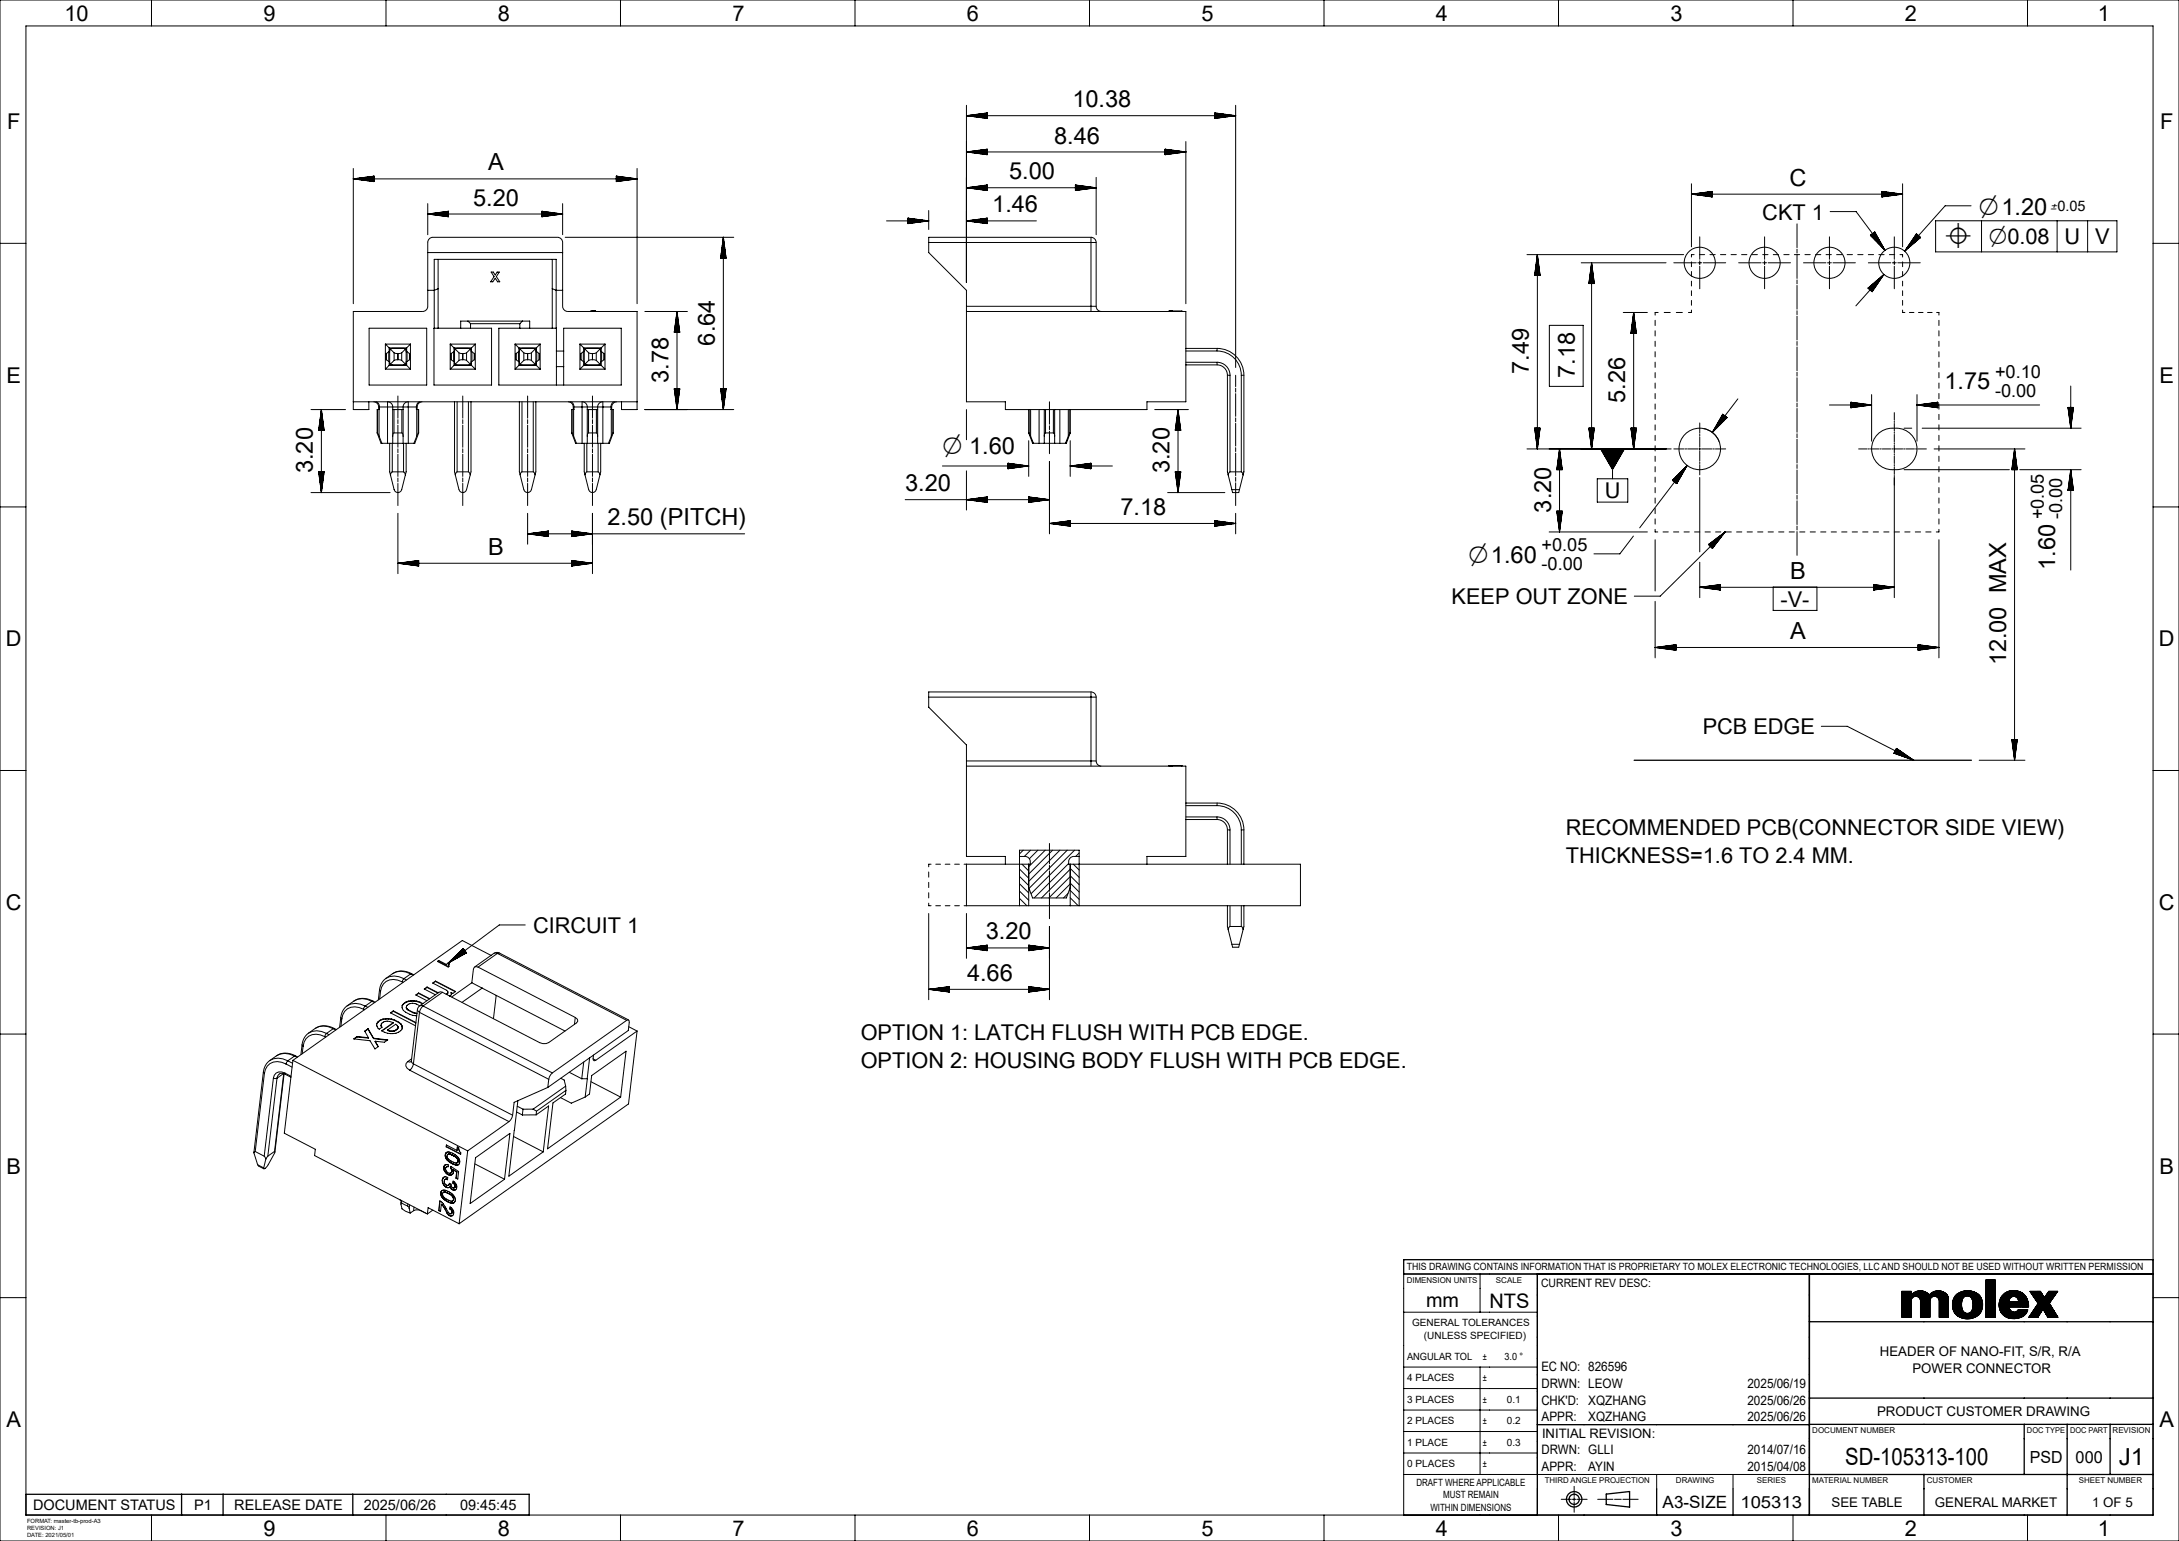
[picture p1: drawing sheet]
<svg xmlns="http://www.w3.org/2000/svg" width="420mm" height="297mm" viewBox="0 0 420 297" stroke-linecap="round" stroke-linejoin="round" font-family="sans-serif">
<defs><g id="words">
<g font-size="5">
<text x="381.4" y="41.3">⌀1.20</text>
<text x="181.7" y="87.5">⌀ 1.60</text>
<text x="283" y="108.4">⌀1.60</text>
</g>
<text font-size="4.9" x="375.1" y="47">⌖</text>
<g font-size="4.6">
<text x="383.4" y="47">⌀0.08</text>
<text x="355.6" y="282.4">SD-105313-100</text>
</g>
<g font-size="4.5">
<text x="206.7" y="20.7">10.38</text>
<text x="203.2" y="27.7">8.46</text>
<text x="94.1" y="32.9">A</text>
<text x="194.5" y="34.6">5.00</text>
<text x="344.9" y="35.8">C</text>
<text x="91.2" y="39.6">5.20</text>
<text x="191.3" y="40.9">1.46</text>
<text x="137.8" y="66.6" transform="rotate(-90 137.8 66.6)">6.64</text>
<text x="128.9" y="73.7" transform="rotate(-90 128.9 73.7)">3.78</text>
<text x="294.7" y="72.1" transform="rotate(-90 294.7 72.1)">7.49</text>
<text x="303.5" y="72.8" transform="rotate(-90 303.5 72.8)">7.18</text>
<text x="313.3" y="77.6" transform="rotate(-90 313.3 77.6)">5.26</text>
<text x="374.8" y="75">1.75</text>
<text x="60.3" y="91.2" transform="rotate(-90 60.3 91.2)">3.20</text>
<text x="174.5" y="94.7">3.20</text>
<text x="225.4" y="91.2" transform="rotate(-90 225.4 91.2)">3.20</text>
<text x="117.1" y="101.3">2.50 (PITCH)</text>
<text x="216" y="99.3">7.18</text>
<text x="299" y="98.8" transform="rotate(-90 299 98.8)">3.20</text>
<text x="94.1" y="106.9">B</text>
<text x="345" y="111.6">B</text>
<text x="396.1" y="109.9" transform="rotate(-90 396.1 109.9)">1.60</text>
<text x="345" y="123.2">A</text>
<text x="386.7" y="128.2" transform="rotate(-90 386.7 128.2)">12.00 MAX</text>
<text x="190" y="181.1">3.20</text>
<text x="186.4" y="189.1">4.66</text>
<text x="408.4" y="282.3">J1</text>
</g>
<g font-size="4.2">
<text x="12.4" y="4">10</text>
<text x="50.8" y="4">9</text>
<text x="96" y="4">8</text>
<text x="141.2" y="4">7</text>
<text x="186.4" y="4">6</text>
<text x="231.6" y="4">5</text>
<text x="276.8" y="4">4</text>
<text x="322" y="4">3</text>
<text x="367.2" y="4">2</text>
<text x="404.4" y="4">1</text>
<text x="1.4" y="25">F</text>
<text x="416.4" y="25">F</text>
<text x="339.7" y="42.3">CKT 1</text>
<text x="397.9" y="47">U</text>
<text x="403.8" y="47">V</text>
<text x="1.3" y="73.8">E</text>
<text x="416.3" y="73.8">E</text>
<text x="309.3" y="96">U</text>
<text x="279.8" y="116.4">KEEP OUT ZONE</text>
<text x="343.2" y="116.9">-V-</text>
<text x="1.1" y="124.6">D</text>
<text x="416.1" y="124.6">D</text>
<text x="328.2" y="141.5">PCB EDGE</text>
<text x="301.8" y="160.9">RECOMMENDED PCB(CONNECTOR SIDE VIEW)</text>
<text x="301.8" y="166.3">THICKNESS=1.6 TO 2.4 MM.</text>
<text x="1.1" y="175.4">C</text>
<text x="102.7" y="179.8">CIRCUIT 1</text>
<text x="416.1" y="175.4">C</text>
<text x="165.9" y="200.5">OPTION 1: LATCH FLUSH WITH PCB EDGE.</text>
<text x="165.9" y="205.8">OPTION 2: HOUSING BODY FLUSH WITH PCB EDGE.</text>
<text x="1.3" y="226.2">B</text>
<text x="416.3" y="226.2">B</text>
<text x="1.3" y="275.1">A</text>
<text x="416.3" y="275.1">A</text>
<text x="50.8" y="296">9</text>
<text x="96" y="296">8</text>
<text x="141.2" y="296">7</text>
<text x="186.4" y="296">6</text>
<text x="231.6" y="296">5</text>
<text x="276.8" y="296">4</text>
<text x="322" y="296">3</text>
<text x="367.2" y="296">2</text>
<text x="404.4" y="296">1</text>
</g>
<g font-size="3.9">
<text x="274.9" y="252">mm</text>
<text x="287.1" y="252">NTS</text>
</g>
<g font-size="3.5">
<text x="384.5" y="72.9">+0.10</text>
<text x="384.5" y="76.4">-0.00</text>
<text x="393.9" y="100.1" transform="rotate(-90 393.9 100.1)">+0.05</text>
<text x="397.5" y="100.1" transform="rotate(-90 397.5 100.1)">-0.00</text>
<text x="297.1" y="106.3">+0.05</text>
<text x="297.1" y="109.8">-0.00</text>
</g>
<text font-size="3.3" x="320.5" y="290.6">A3-SIZE</text>
<g font-size="3.2">
<text x="391.3" y="281.9">PSD</text>
<text x="400.1" y="281.9">000</text>
<text x="335.5" y="290.6">105313</text>
</g>
<g font-size="2.8">
<text x="6.4" y="291">DOCUMENT STATUS</text>
<text x="37.4" y="291">P1</text>
<text x="45.2" y="291">RELEASE DATE</text>
<text x="70.1" y="291">2025/06/26</text>
<text x="88.7" y="291">09:45:45</text>
</g>
<g font-size="2.6">
<text x="362.4" y="261.4">HEADER OF NANO-FIT, S/R, R/A</text>
<text x="368.6" y="264.6">POWER CONNECTOR</text>
<text x="361.8" y="272.9">PRODUCT CUSTOMER DRAWING</text>
<text x="353" y="290.4">SEE TABLE</text>
<text x="372.9" y="290.4">GENERAL MARKET</text>
<text x="403.3" y="290.4">1 OF 5</text>
</g>
<g font-size="2.5">
<text x="395.3" y="40.7">±0.05</text>
<text x="297.1" y="264.3">EC NO: 826596</text>
<text x="297.1" y="267.5">DRWN: LEOW</text>
<text x="336.8" y="267.5">2025/06/19</text>
<text x="297.1" y="270.7">CHK'D:</text>
<text x="297.1" y="273.9">APPR:</text>
<text x="306.1" y="270.7">XQZHANG</text>
<text x="306.1" y="273.9">XQZHANG</text>
<text x="336.8" y="270.7">2025/06/26</text>
<text x="336.8" y="273.9">2025/06/26</text>
<text x="297.1" y="280.3">DRWN: GLLI</text>
<text x="297.2" y="277.1">INITIAL REVISION:</text>
<text x="336.8" y="280.3">2014/07/16</text>
<text x="297.1" y="283.5">APPR:</text>
<text x="306.1" y="283.5">AYIN</text>
<text x="336.8" y="283.5">2015/04/08</text>
</g>
<text font-size="2.2" x="297" y="248">CURRENT REV DESC:</text>
<g font-size="1.9">
<text x="271.2" y="244.9">THIS DRAWING CONTAINS INFORMATION THAT IS PROPRIETARY TO MOLEX ELECTRONIC TECHNOLOGIES, LLC AND SHOULD NOT BE USED WITHOUT WRITTEN PERMISSION</text>
<text x="272.2" y="255.6">GENERAL TOLERANCES</text>
<text x="271.2" y="262.1">ANGULAR TOL</text>
<text x="274.5" y="258">(UNLESS SPECIFIED)</text>
<text x="285.8" y="262.1">±</text>
<text x="290" y="262.1">3.0 °</text>
<text x="271.2" y="266.3">4 PLACES</text>
<text x="285.8" y="266.2">±</text>
<text x="271.2" y="270.4">3 PLACES</text>
<text x="271.2" y="274.5">2 PLACES</text>
<text x="285.8" y="270.4">±</text>
<text x="285.8" y="274.5">±</text>
<text x="290.5" y="270.4">0.1</text>
<text x="290.5" y="274.5">0.2</text>
<text x="271.2" y="278.7">1 PLACE</text>
<text x="285.8" y="278.7">±</text>
<text x="290.5" y="278.7">0.3</text>
<text x="271.3" y="282.8">0 PLACES</text>
<text x="273" y="286.4">DRAFT WHERE APPLICABLE</text>
<text x="285.8" y="282.8">±</text>
<text x="275.7" y="291.2">WITHIN DIMENSIONS</text>
<text x="278.1" y="288.8">MUST REMAIN</text>
</g>
<text font-size="1.6" x="407.2" y="276.2">REVISION</text>
<g font-size="1.5">
<text x="271.1" y="247.2">DIMENSION UNITS</text>
<text x="288.3" y="247.2">SCALE</text>
<text x="349.3" y="276.2">DOCUMENT NUMBER</text>
<text x="390.7" y="276.2">DOC TYPE</text>
<text x="399" y="276.2">DOC PART</text>
<text x="297.7" y="285.9">THIRD ANGLE PROJECTION</text>
<text x="323" y="285.9">DRAWING</text>
<text x="338.6" y="285.9">SERIES</text>
<text x="349.3" y="285.8">MATERIAL NUMBER</text>
<text x="371.4" y="285.9">CUSTOMER</text>
<text x="400.7" y="285.9">SHEET NUMBER</text>
</g>
<g font-size="1.1">
<text x="5.2" y="293.5">FORMAT: master-tb-prod-A3</text>
<text x="5.2" y="294.9">REVISION: J1</text>
<text x="5.2" y="296.3">DATE: 2021/05/01</text>
</g>
</g></defs>
<g fill="none" stroke="#000" stroke-width=".19">
<path d="M0 0h420v297h-420zM5 5h410v287h-410zM29.2 0v5M74.4 0v5M119.6 0v5M164.8 0v5M210 0v5M255.2 0v5M300.4 0v5M345.6 0v5M390.8 0v5M68.1 32.5v26"/>
<path d="M68.1 34.5h54.7M68.1 34.5l4 .5M68.5 34.5h3.6M68.5 34.4h3.6M68.9 34.6h3.2M68.9 34.4h3.2M69.3 34.6h2.8M69.3 34.3h2.8M69.6 34.7h2.5M69.6 34.3h2.5M70 34.7h2.1M70 34.2h2.1"/>
<path d="M70.4 34.8h1.7M70.4 34.2h1.7M70.8 34.8h1.3M70.8 34.1h1.3M71.2 34.9h.9M71.2 34.1h.9M71.6 34.9h.5M71.6 34h.5M72 35h.1M72 34h.1M72.1 33.9v1.1M72.1 33.9l-4 .6"/>
<path d="M82.4 39.2v6M108.4 39.2v6M118.8 35h.1M118.8 34.9h.5M118.8 34.9h.9M118.8 34.8h1.3M118.8 34.8h1.7M118.8 34.7h2.1M118.8 34.7h2.5M118.8 34.6h2.8M118.8 34.6h3.2M118.8 34.5h3.6"/>
<path d="M118.8 34h.1M118.8 34h.5M118.8 34.1h.9M118.8 34.1h1.3M118.8 34.2h1.7M118.8 34.2h2.1M118.8 34.3h2.5M118.8 34.3h2.8M118.8 34.4h3.2M118.8 34.4h3.6M118.8 33.9l4 .6M118.8 33.9v1.1"/>
<path d="M122.8 32.5v26M122.8 34.5l-4 .5M186.3 20.3v34.2M186.3 36.2h25M186.3 36.2l4 .5M186.3 29.3h42.3M186.3 22.3h51.9M186.7 36.2h3.6M186.7 36.1h3.6M186.7 29.3h3.6M186.7 29.2h3.6M186.7 22.3h3.6"/>
<path d="M186.7 22.2h3.6M187.1 36.3h3.2M187.1 36.1h3.2M187.1 29.4h3.2M187.1 29.2h3.2M187.1 22.4h3.2M187.1 22.2h3.2M187.4 36.3h2.9M187.4 36h2.9M187.4 29.4h2.9M187.4 29.1h2.9M187.4 22.5h2.9"/>
<path d="M187.4 22.1h2.9M187.8 36.4h2.5M187.8 36h2.5M187.8 29.5h2.5M187.8 29.1h2.5M187.8 22.5h2.5M187.8 22.1h2.5M188.2 36.4h2.1M188.2 35.9h2.1M188.2 29.5h2.1M188.2 29h2.1M188.2 22.6h2.1"/>
<path d="M188.2 22h2.1M188.6 36.5h1.7M188.6 35.9h1.7M188.6 29.6h1.7M188.6 29h1.7M188.6 22.6h1.7M188.6 22h1.7M189 36.5h1.3M189 35.8h1.3M189 29.6h1.3M189 28.9h1.3M189 22.7h1.3"/>
<path d="M189 21.9h1.3M189.4 36.6h.9M189.4 35.8h.9M189.4 29.7h.9M189.4 28.9h.9M189.4 22.7h.9M189.4 21.9h.9M189.8 36.6h.5M189.8 35.7h.5M189.8 29.7h.5M189.8 28.8h.5M189.8 22.8h.5"/>
<path d="M189.8 21.8h.5M190.1 36.7h.2M190.1 35.7h.2M190.1 29.8h.2M190.1 28.8h.2M190.1 22.8h.2M190.1 21.8h.2M190.3 21.8v1l-4-.5M190.3 28.8v1l-4-.5M190.3 35.7v1M190.3 35.7l-4 .5M190.3 28.8l-4 .5"/>
<path d="M190.3 21.8l-4 .5M207.3 36.7h.1M207.3 36.6h.5M207.3 36.6h.9M207.3 36.5h1.3M207.3 36.5h1.7M207.3 36.4h2.1M207.3 36.4h2.4M207.3 36.3h2.8M207.3 36.3h3.2M207.3 36.2h3.6M207.3 35.7h.1"/>
<path d="M207.3 35.7h.5M207.3 35.8h.9M207.3 35.8h1.3M207.3 35.9h1.7M207.3 35.9h2.1M207.3 36h2.4M207.3 36h2.8M207.3 36.1h3.2M207.3 36.1h3.6M207.3 35.7l4 .5M207.3 35.7v1M211.3 34.2v11"/>
<path d="M211.3 36.2l-4 .5M224.6 29.8h.1M224.6 29.7h.5M224.6 29.7h.9M224.6 29.6h1.3M224.6 29.6h1.7M224.6 29.5h2M224.6 29.5h2.4M224.6 29.4h2.8M224.6 29.4h3.2M224.6 29.3h3.6M224.6 28.8h.1"/>
<path d="M224.6 28.8h.5M224.6 28.9h.9M224.6 28.9h1.3M224.6 29h1.7M224.6 29h2M224.6 29.1h2.4M224.6 29.1h2.8M224.6 29.2h3.2M224.6 29.2h3.6M224.6 28.8l4 .5M224.6 28.8v1l4-.5M228.6 27.3v31.2"/>
<path d="M234.2 22.8h.1M234.2 22.8h.5M234.2 22.7h.9M234.2 22.7h1.3M234.2 22.6h1.7M234.2 22.6h2M234.2 22.5h2.4M234.2 22.5h2.8M234.2 22.4h3.2M234.2 22.3h3.6M234.2 21.8h.1M234.2 21.8h.5"/>
<path d="M234.2 21.9h.9M234.2 21.9h1.3M234.2 22h1.7M234.2 22h2M234.2 22.1h2.4M234.2 22.1h2.8M234.2 22.2h3.2M234.2 22.2h3.6M234.2 21.8l4 .5M234.2 21.8v1l4-.5M238.2 20.3v50.5M326 35.4v12.2"/>
<path d="M326 37.4h40.7M326.4 37.5h3.6M326.4 37.4h3.6M326.8 37.5h3.2M326.8 37.3h3.2M327.2 37.6h2.8M327.2 37.3h2.8M327.6 37.6h2.4M327.6 37.2h2.4M328 37.7h2M328 37.2h2M328.3 37.7h1.7"/>
<path d="M328.3 37.1h1.7M328.7 37.8h1.3M328.7 37.1h1.3M329.1 37.8h.9M329.1 37h.9M329.5 37.9h.5M329.5 37h.5M329.9 37.9h.1M329.9 36.9h.1M330 36.9v1l-4-.5M330 36.9l-4 .5M362.7 37.9h.2"/>
<path d="M362.7 37.9h.6M362.7 37.8h.9M362.7 37.8h1.3M362.7 37.7h1.7M362.7 37.7h2.1M362.7 37.6h2.5M362.7 37.6h2.9M362.7 37.5h3.3M362.7 37.5h3.6M362.7 36.9h.2M362.7 37h.6M362.7 37h.9"/>
<path d="M362.7 37.1h1.3M362.7 37.1h1.7M362.7 37.2h2.1M362.7 37.2h2.5M362.7 37.3h2.9M362.7 37.3h3.3M362.7 37.4h3.6M362.7 36.9l4 .5M362.7 36.9v1l4-.5M366.7 35.4v12.2M379.9 39.7h-5l-7.8 8.7M0 46.9h5"/>
<path d="M82.4 48.7h26M82.4 41.2h26M82.4 41.2l4 .6M82.8 41.2h3.6M82.8 41.3h3.6M83.2 41.1h3.2M83.2 41.3h3.2M83.6 41.1h2.8M83.6 41.4h2.8M84 41h2.4M84 41.5h2.4M84.4 41h2"/>
<path d="M84.4 41.5h2M84.4 55.6l-.7 .4h-1.3M84.4 50v13.3M84.8 40.9h1.6M84.8 41.6h1.6M85.1 40.9h1.3M85.1 41.6h1.3M85.5 40.8h.9M85.5 41.7h.9M85.9 40.8h.5M85.9 41.7h.5M86.3 40.7h.1"/>
<path d="M86.3 41.8h.1M86.4 40.7v1.1M86.4 40.7l-4 .5M94.7 52.4h.4l.4 .6 .3-.6h.4l-.5 .9 .6 1h-.4l-.4-.7-.5 .7h-.4l.6-1zM104.4 40.7l4 .5M104.4 40.7v1.1M104.4 40.7h.2M104.4 40.8h.6M104.4 40.8h1M104.4 40.9h1.3M104.4 40.9h1.7M104.4 41h2.1"/>
<path d="M104.4 41h2.5M104.4 41.1h2.9M104.4 41.1h3.3M104.4 41.2h3.7M104.4 41.8h.2M104.4 41.7h.6M104.4 41.7h1M104.4 41.6h1.3M104.4 41.6h1.7M104.4 41.5h2.1M104.4 41.5h2.5M104.4 41.4h2.9"/>
<path d="M104.4 41.3h3.3M104.4 41.3h3.7M106.4 55.6l.8 .4h1.2M106.4 50v13.3M108.4 41.2l-4 .6M108.9 45.7h32.5M114.1 59.9v.1M114.3 59.9v.1M114.4 59.9v.1M114.5 59.9v.1M114.6 59.9v.1M114.7 59.9v.1"/>
<path d="M138.9 49.6v.1M139 49.2v.5M139 48.8v.9M139.1 48.4v1.3M139.1 48.1v1.6M139.2 47.7v2M139.2 47.3v2.4M139.3 46.9v2.8M139.3 46.5v3.2M139.4 46.1v3.6M139.4 45.7v33.2M139.4 45.7l-.5 4h1.1"/>
<path d="M139.4 45.7l.6 4M139.5 46.1v3.6M139.5 46.5v3.2M139.6 46.9v2.8M139.6 47.3v2.4M139.7 47.7v2M139.7 48.1v1.6M139.8 48.4v1.3M139.8 48.8v.9M139.9 49.2v.5M139.9 49.6v.1M170.9 42.6h8.1"/>
<path d="M175 42l4 .6M175 42v1.1M175 42.1h.1M175 42.1h.5M175 42.2h.9M175 42.2h1.3M175 42.3h1.7M175 42.3h2.1M175 42.4h2.5M175 42.4h2.9M175 42.5h3.2M175 42.5h3.6"/>
<path d="M175 43.1h.1M175 43h.5M175 43h.9M175 42.9h1.3M175 42.9h1.7M175 42.8h2.1M175 42.8h2.5M175 42.7h2.9M175 42.7h3.2M175 42.6h3.6M179 46.7h31.3M179 46.7v2l7.3 7.3v3"/>
<path d="M179 40.6v3.6M179 42.6l-4 .5M186.3 59v1M186.3 59h24M186.3 42.6h13.5M186.3 42.6l4 .5M186.7 42.5h3.6M186.7 42.6h3.6M187.1 42.5h3.2M187.1 42.7h3.2M187.4 42.4h2.9M187.4 42.7h2.9"/>
<path d="M187.8 42.4h2.5M187.8 42.8h2.5M188.2 42.3h2.1M188.2 42.8h2.1M188.6 42.3h1.7M188.6 42.9h1.7M189 42.2h1.3M189 42.9h1.3M189.4 42.2h.9M189.4 43h.9M189.8 42.1h.5M189.8 43h.5"/>
<path d="M190.1 42.1h.2M190.1 43.1h.2M190.3 42v1.1M190.3 42l-4 .6M210.3 45.7a1 1 0 0 1 1 1M210.3 59v1M210.3 59h1M210.3 45.7v1M210.3 46.7h1M210.3 45.7h-31.3v1M210.3 46.7v12.3M211.3 59a1 1 0 0 0 1 1"/>
<path d="M211.3 46.7v12.3M225.4 59.9v.1M225.5 59.9v.1M225.6 59.9v.1M225.7 59.9v.1M225.8 59.9v.1M226 59.9v.1M294.3 49.1h30.2M295.8 53.1h1.1M295.8 52.9v.2M295.9 52.5v.6M295.9 52.2v.9"/>
<path d="M296 51.8v1.3M296 51.4v1.7M296.1 51v2.1M296.1 50.6v2.5M296.2 50.2v2.9M296.2 49.8v3.3M296.3 49.5v3.6M296.3 49.1v37.4M296.3 49.1l-.5 4M296.3 49.1l.6 4M296.4 49.5v3.6M296.4 49.8v3.3"/>
<path d="M296.5 50.2v2.9M296.5 50.6v2.5M296.6 51v2.1M296.6 51.4v1.7M296.7 51.8v1.3M296.7 52.2v.9M296.8 52.5v.6M296.8 52.9v.2M304.8 50.6h16.3M306.3 54.5v.1M306.3 54.1v.5M306.4 53.7v.9"/>
<path d="M306.4 53.3v1.3M306.5 53v1.6M306.5 52.6v2M306.6 52.2v2.4M306.6 51.8v2.8M306.7 51.4v3.2M306.7 51v3.6M306.8 50.6v35.9M306.8 50.6l-.5 4h1M306.8 50.6l.5 4M306.8 51v3.6M306.9 51.4v3.2"/>
<path d="M306.9 51.8v2.8M307 52.2v2.4M307 52.6v2M307.1 53v1.6M307.1 53.3v1.3M307.2 53.7v.9M307.2 54.1v.5M307.3 54.5v.1M322.6 50.6h4.3M326 59.8v.4h-.6M326 50.5v.9M326 52.3v1"/>
<path d="M326 54.2v.9M326 56v1M326 57.9v.9M326.5 49.1h-.5v.4M327.2 50.6h.8M327.6 49.1h1M327.6 45.6v4.4M327.6 50.3v.7M327.6 51.3v4.3M328.3 50.6h4.3M329.6 49.1h1M331.6 49.1h1"/>
<path d="M333.7 49.1h1M335.1 50.6h4.3M335.7 49.1h1M337.7 49.1h1M339.7 50.6h.8M339.8 49.1h1M340.1 45.6v4.4M340.1 50.3v.7M340.1 51.3v4.3M340.8 50.6h4.3M341.8 49.1h1M343.8 49.1h1"/>
<path d="M345.9 49.1h1M346.4 43.1v4.6M346.4 48v.8M346.4 49.1v4.6M346.4 54v.7M346.4 55v4.6M346.4 59.9v.7M347.6 50.6h4.3M347.9 49.1h1M349.9 49.1h1.1M352 49.1h1M352.2 50.6h.8"/>
<path d="M352.6 45.6v4.4M352.6 50.3v.7M352.6 51.3v4.3M352.8 40.8h5l5.5 7.4M353.3 50.6h4.3M354 49.1h1M356 49.1h1.1M358.1 49.1h1M360.1 55.5l3-2.6-2.2 3.3zM360.1 49.1h1M360.1 50.6h4.3M360.2 55.4l-.1 .1"/>
<path d="M360.5 55.2l-.4 .4M360.5 45.4l2.8 2.8M360.5 45.3l.1 .2M360.6 45.3l.3 .4M360.6 45.3l.6 .7M360.7 45.3l.7 1M360.7 45.2l1 1.4M360.7 45.2l1.3 1.6M360.8 54.9l-.6 .7M360.8 45.2l1.4 1.9M360.8 45.1l1.7 2.3M360.9 45.1l1.9 2.6"/>
<path d="M360.9 45.1l2.2 2.9M361 45l2.1 2.9M361 45l2 2.6M361.1 44.9l1.7 2.3M361.1 54.7l-.9 .9M361.1 44.9l1.5 2M361.2 55.8l-.4 .4 .1-.1M361.2 44.8l.8 1.1M361.3 44.8l.5 .7M361.3 44.8l.3 .4M361.3 44.7l.1 .1M361.4 54.4l-1.2 1.3"/>
<path d="M361.4 44.7l1.9 3.5M361.4 44.7l-.9 .7M361.4 55.5l-.6 .6M361.6 55.1l-.9 1M361.7 54.2l-1.4 1.5M361.8 54.8l-1.1 1.3M361.9 53.9l-1.6 1.8M362 54.5l-1.3 1.5M362.1 49.1h1.1M362.2 46.2l-1-1.3 1.2 1.6M362.2 53.6l-1.8 2.2M362.2 54.2l-1.6 1.8"/>
<path d="M362.5 53.9l-1.9 2.1M362.5 53.4l-2.1 2.4M362.7 53.5l-2.2 2.4M362.8 53.1l-2.4 2.7M362.9 53.2l-2.4 2.7M363.1 52.9l-5.4 6.1M364.2 49.1h1M364.7 50.6h.8M365.1 45.6v4.4M365.1 50.3v.7M365.1 51.3v4.3M365.8 50.6h4.3"/>
<path d="M366.2 49.1h.5v.4M366.7 50.5v.9M366.7 52.3v1M366.7 54.2v.9M366.7 56v1M366.7 57.9v.9M366.7 59.8v.4h.5M367.8 47.4l1.9-2.1-2.1 2.5M369.4 45.1l-.1 .1M369.4 45.1l-.3 .4M369.5 45.2l-.6 .6M369.5 45.2l-.8 1"/>
<path d="M369.6 45.2l-1.2 1.3M369.6 45.3l-1.4 1.5M369.6 45.3l-1.6 1.8M369.7 45.4l-2.4 2.7M369.8 45.5l-2.4 2.7M369.9 45.5l-2.2 2.4M369.9 45.5l-1.9 2.1M369.9 45.6l-1.6 1.8M370 45.6l-1.4 1.5M370 45.6l-1.1 1.3M370 45.7l-.8 .9M370.1 45.7l-.6 .7"/>
<path d="M370.1 45.7l-.3 .4M370.2 45.8l-.1 .1M370.2 45.8l-3.1 2.6M370.2 45.8l-.8-.7-2.3 3.3M373.1 42.5h34.9v6h-34.9zM381.9 42.5v6M396.5 42.5v6M402.4 42.5v6M415 46.9h5M59.9 78.9h6.7M61.8 79.7v3.2M61.9 79.3v3.6"/>
<path d="M61.9 78.9v16M61.9 78.9l-.5 4M61.9 78.9l.6 4M62 79.3v3.6M62 79.7v3.2M68.1 77.4h54.7M71.1 77.4v1.5h-3v-18.9h13.3a1 1 0 0 0 1-1v-12.3a1 1 0 0 1 1-1h24a1 1 0 0 1 1 1v12.3a1 1 0 0 0 1 1h13.4v18.9h-3v-1.5M71.1 63.3h11.1v10.9h-11.1zM72 77.4a1 1 0 0 1 1 1M72.4 77.4h.1a.94 .94 0 0 1 .6 1M72.8 78.9h.3M72.8 78.9l-.1 4.5"/>
<path d="M72.8 78.9v4.5M73 78.4h.1M73 78.4v.5M73.1 78.9v5.2M73.1 78.4v.5M73.1 78.4h1.6M74.3 66.3l.7 .8M74.3 66.3v4.9M74.3 66.3h4.8M74.3 71.2h4.8M74.5 68.1v1.2M74.5 69.3l.4 .4"/>
<path d="M74.7 78.4v-1l.4 .1a1 1 0 0 1 .6 .9M74.7 78.4h1M74.7 78.4v7M74.9 67.8v1.9M74.9 67.8l-.4 .3M74.9 69.7h.2M75 70.4l-.7 .8M75 67.1v.7M75 69.7v.7M75 67.1h3.4M75 70.4h3.4M75.1 67.8h-.2"/>
<path d="M75.1 70v.3h.3M75.3 70.2l.3 .1h2.2l.3-.1M75.3 67.3l.3-.2h2.2l.3 .2M75.3 67.3l-.2 .3v2.2l.2 .4M75.3 67.3l.7 .7M75.4 67.2h-.3v.3M75.7 78.4h2M75.7 78.9h.2M75.7 78.4v5.7M75.9 78.9h1.6M75.9 78.9v4.5M76 68l.7 .1"/>
<path d="M76 68v1.5M76 69.5l-.7 .7M76.7 69.3l-.7 .2M76.7 68.1v1.2M76.7 69.3h.1M76.7 68.1h.1M76.7 76.3v4.3M76.7 69.3l.7 .2M77.4 68l-.7 .1M77.4 68v1.5M77.4 69.5l.7 .7M77.5 78.9h.2"/>
<path d="M77.5 78.9v4.5M77.7 78.4a1 1 0 0 1 1-1v1M77.7 78.4h1M77.7 78.4v5.7M78 67.2h.3v.3M78.1 67.3l.2 .3v2.2l-.2 .4M78.1 67.3l-.7 .7M78.3 70v.3h-.3M78.3 67.8h.2M78.4 70.4l.7 .8M78.4 67.1v.7M78.4 69.7v.7"/>
<path d="M78.5 67.8v1.9M78.5 67.8l.4 .3M78.5 69.7h-.2M78.7 78.4h1.6M78.7 78.4v7M78.9 68.1v1.2M78.9 69.3l-.4 .4M78.9 68.1v.1M78.9 69.3h.1M79.1 66.3l-.7 .8M79.1 66.3v4.9M80.3 78.4h.1"/>
<path d="M80.3 78.4v.5M80.3 78.9h.3M80.3 78.9v5.2M80.4 78.4v.5M80.6 78.9l.1 4.5M80.6 78.9v4.5M81 77.4a.94 .94 0 0 0-.7 1M81.4 77.4a1 1 0 0 0-1 1M83.6 63.3h11.1v10.9h-11.1zM83.7 63.3v-13.3h23.5v13.3M86.8 66.3l.7 .8M86.8 66.3v4.9"/>
<path d="M86.8 66.3h4.8M86.8 71.2h4.8M87 69.3h.1M87 68.1v.1M87 68.1v1.2M87 69.3l.4 .4M87.4 69.7h.2M87.4 67.8v1.9M87.4 67.8l-.4 .3M87.5 70.4l-.7 .8M87.5 67.1v.7M87.5 69.7v.7"/>
<path d="M87.5 67.1h3.4M87.5 70.4h3.4M87.6 77.4v13.5l.2 .6M87.6 67.8h-.2M87.6 70v.3h.3M87.8 67.3l.3-.2h2.2l.3 .2M87.8 70.2l.3 .1h2.2l.3-.1M87.8 67.3l-.2 .3v2.2l.2 .4M87.8 67.3l.7 .7M87.9 67.2h-.3v.3M88.1 77.4v13.5M88.5 68l.7 .1"/>
<path d="M88.5 68v1.5M88.5 69.5l-.7 .7M88.8 63.3v-1.4h13.3v1.4M89.2 69.3l-.7 .2M89.2 68.1v1.2M89.2 69.3h.1M89.2 68.1h.1M89.2 76.3v4.3M89.2 69.3l.7 .2M89.9 68l-.7 .1M89.9 68v1.5M89.9 69.5l.7 .7"/>
<path d="M90.2 61.9l.5 .5M90.3 77.4v13.5M90.5 67.2h.3v.3M90.6 67.3l.2 .3v2.2l-.2 .4M90.6 67.3l-.7 .7M90.7 62.4h9.5M90.7 62.4v.9M90.8 70v.3h-.3M90.8 77.4v13.5l-.2 .6M90.8 67.8h.2M90.9 70.4l.7 .8M90.9 67.1v.7"/>
<path d="M90.9 69.7v.7M91 69.7h-.2M91 67.8v1.9M91 67.8l.4 .3M91.4 68.1v.1M91.4 68.1v1.2M91.4 69.3l-.4 .4M91.4 69.3h.1M91.6 66.3l-.7 .8M91.6 66.3v4.9M99.3 66.3l.7 .8M99.3 66.3h4.8"/>
<path d="M99.3 71.2h4.8M99.3 66.3v4.9M99.5 69.3h.1M99.5 68.1v.1M99.5 68.1v1.2M99.5 69.3l.4 .4M99.9 69.7h.2M99.9 67.8v1.9M99.9 67.8l-.4 .3M100 70.4l-.7 .8M100 67.1h3.4M100 70.4h3.4"/>
<path d="M100 67.1v.7M100 69.7v.7M100.1 77.4v13.5l.2 .6M100.1 67.8h-.2M100.1 70v.3h.3M100.2 62.4v.9M100.3 67.3l.3-.2h2.2l.3 .2M100.3 70.2l.3 .1h2.2l.3-.1M100.3 67.3l-.2 .3v2.2l.2 .4M100.3 67.3l.7 .7M100.4 67.2h-.3v.3M100.6 77.4v13.5"/>
<path d="M100.7 61.9l-.5 .5M101 68l.7 .1M101 68v1.5M101 69.5l-.7 .7M101.7 69.3l-.7 .2M101.7 68.1v1.2M101.7 69.3h.1M101.7 68.1h.1M101.7 76.3v4.3M101.7 69.3l.7 .2M102.4 68l-.7 .1M102.4 68v1.5"/>
<path d="M102.4 69.5l.7 .7M102.8 77.4v13.5M103 67.2h.3v.3M103.1 67.3l.2 .3v2.2l-.2 .4M103.1 67.3l-.7 .7M103.3 70v.3h-.3M103.3 77.4v13.5l-.2 .6M103.3 67.8h.2M103.4 70.4l.7 .8M103.4 67.1v.7M103.4 69.7v.7M103.5 69.7h-.2"/>
<path d="M103.5 67.8v1.9M103.5 67.8l.4 .3M103.9 68.1v.1M103.9 68.1v1.2M103.9 69.3l-.4 .4M103.9 69.3h.1M104.1 66.3l-.7 .8M104.1 66.3v4.9M107.2 67.7h1.4M107.2 74.2v-10.9h-11.1v10.9h23.6v-10.9h-11.1v10.9M107.2 70.7h1.4M109.5 77.4a1 1 0 0 1 1 1"/>
<path d="M109.9 77.4h.1a.94 .94 0 0 1 .6 1M110.3 78.9h.3M110.3 78.9l-.1 4.5M110.3 78.9v4.5M110.5 78.4h.1M110.5 78.4v.5M110.6 78.9v5.2M110.6 78.4v.5M110.6 78.4h1.6M111.8 66.3l.7 .8M111.8 66.3v4.9M111.8 66.3h4.8"/>
<path d="M111.8 71.2h4.8M112 68.1v1.2M112 69.3l.4 .4M112.2 78.4v-1l.4 .1a1 1 0 0 1 .6 .9M112.2 78.4h1M112.2 78.4v7M112.4 69.7h.2M112.4 67.8v1.9M112.4 67.8l-.4 .3M112.5 70.4l-.7 .8M112.5 67.1v.7M112.5 69.7v.7"/>
<path d="M112.5 67.1h3.4M112.5 70.4h3.4M112.6 67.8h-.2M112.6 70v.3h.3M112.8 70.2l.3 .1h2.2l.3-.1M112.8 67.3l.3-.2h2.2l.3 .2M112.8 67.3l-.2 .3v2.2l.2 .4M112.8 67.3l.7 .7M112.9 67.2h-.3v.3M113.2 78.4h2M113.2 78.9h.2M113.2 78.4v5.7"/>
<path d="M113.4 78.9h1.6M113.4 78.9v4.5M113.5 68l.7 .1M113.5 68v1.5M113.5 69.5l-.7 .7M113.9 60v-.1h.9v.1M114.2 69.3l-.7 .2M114.2 68.1v1.2M114.2 69.3h.1M114.2 68.1h.1M114.2 76.3v4.3M114.2 69.3l.7 .2"/>
<path d="M114.9 68l-.7 .1M114.9 68v1.5M114.9 69.5l.7 .7M115 78.9h.2M115 78.9v4.5M115.2 78.4a1 1 0 0 1 1-1v1M115.2 78.4h1M115.2 78.4v5.7M115.5 67.2h.3v.3M115.6 67.3l.2 .3v2.2l-.2 .4M115.6 67.3l-.7 .7M115.8 70v.3h-.3"/>
<path d="M115.8 67.8h.2M115.9 70.4l.7 .8M115.9 67.1v.7M115.9 69.7v.7M116 69.7h-.2M116 67.8v1.9M116 67.8l.4 .3M116.2 78.4h1.6M116.2 78.4v7M116.4 68.1v.1M116.4 68.1v1.2M116.4 69.3l-.4 .4"/>
<path d="M116.4 69.3h.1M116.6 66.3l-.7 .8M116.6 66.3v4.9M117.8 78.4h.1M117.8 78.4v.5M117.8 78.9h.3M117.8 78.9v5.2M117.9 78.4v.5M118.1 78.9l.1 4.5M118.1 78.9v4.5M118.5 77.4h-.1a.94 .94 0 0 0-.6 1M118.9 77.4a1 1 0 0 0-1 1"/>
<path d="M124.3 60h8.2M124.3 78.9h17.1M130 74.9h1M130 74.9l.5 4M130 64h1M130 63.9v.1M130 74.9v.2M130 63.5v.5M130 74.9v.6M130.1 63.1v.9M130.1 74.9v1M130.1 62.7v1.3"/>
<path d="M130.1 74.9v1.3M130.2 62.3v1.7M130.2 74.9v1.7M130.2 62v2M130.2 74.9v2.1M130.3 61.6v2.4M130.3 74.9v2.5M130.3 61.2v2.8M130.3 74.9v2.9M130.4 60.8v3.2M130.4 74.9v3.3M130.4 60.4v3.6"/>
<path d="M130.4 74.9v3.7M130.5 60v18.9M130.5 60l-.5 4M130.5 60l.5 4M130.5 60.4v3.6M130.5 74.9v3.7M130.6 60.8v3.2M130.6 74.9v3.3M130.6 61.2v2.8M130.6 74.9v2.9M130.7 61.6v2.4M130.7 74.9v2.5"/>
<path d="M130.7 62v2M130.7 74.9v2.1M130.8 62.3v1.7M130.8 74.9v1.7M130.8 62.7v1.3M130.8 74.9v1.3M130.9 63.1v.9M130.9 74.9v1M130.9 63.5v.5M130.9 74.9v.6M131 63.9v.1M131 74.9v.2"/>
<path d="M131 74.9l-.5 4M138.9 74.9v.2M139 74.9v.6M139 74.9v1M139.1 74.9v1.3M139.1 74.9v1.7M139.2 74.9v2.1M139.2 74.9v2.5M139.3 74.9v2.9M139.3 74.9v3.3M139.4 74.9v3.7M139.5 74.9v3.7"/>
<path d="M139.5 74.9v3.3M139.6 74.9v2.9M139.6 74.9v2.5M139.7 74.9v2.1M139.7 74.9v1.7M139.8 74.9v1.3M139.8 74.9v1M139.9 74.9v.6M139.9 74.9v.2M140 74.9h-1.1l.5 4M140 74.9l-.6 4M186.3 60h42.3v17.4h-7.5v1.5h-27.3v-1.5h-7.5z"/>
<path d="M186.3 78.9v5.8M198.3 78.9v4.5M198.4 78.9v4.5M198.6 78.9v5.2M200.3 78.9v6.5M201.3 78.9v5.2M201.5 78.9v4.5M202.3 77.4v4.4M203 78.9v4.5M203.3 78.9v5.2M204.3 78.9v6.5M205.9 78.9v5.2"/>
<path d="M206.2 78.9v4.5M206.3 78.9v4.5M222.6 78.9h6.5M225.3 60v-.1h2.5v.1M227 79.7v3.2M227 79.3v3.6M227.1 78.9v16M227.1 78.9l-.6 4h1.1M227.1 78.9l.5 4M227.1 79.3v3.6M227.2 79.7v3.2M228.6 67.6h6"/>
<path d="M228.6 69.8h6M228.6 67.1h6M228.6 70.3h6M234.6 69.8a2.5 2.5 0 0 1 2.5 2.5M234.6 67.6a4.7 4.7 0 0 1 4.7 4.7M234.6 70.3a2 2 0 0 1 2 2M234.6 67.1a5.2 5.2 0 0 1 5.2 5.2M234.6 67.1v.5M234.6 69.8v.5M236.6 72.3h.5M236.6 72.3v18.6l.1 .6M237.1 72.3v18.6"/>
<path d="M238.2 72.3v2.2M238.2 74.8v.8M238.2 75.9v4.3M239.3 72.3h.5M239.3 72.3v18.6M239.8 72.3v18.6l-.2 .6M298.6 62.7h6.6v11.8h-6.6zM312.9 60.2h4.6M314.4 64.1v.1M314.4 63.7v.5M314.5 63.3v.9M314.5 62.9v1.3"/>
<path d="M314.6 62.5v1.7M314.6 62.2v2M314.7 61.8v2.4M314.7 61.4v2.8M314.8 61v3.2M314.8 60.6v3.6M314.9 60.2v26.3M314.9 60.2l-.5 4M314.9 60.2l.5 4h-1M314.9 60.6v3.6M315 61v3.2M315 61.4v2.8"/>
<path d="M315.1 61.8v2.4M315.1 62.2v2M315.2 62.5v1.7M315.2 62.9v1.3M315.3 63.3v.9M315.3 63.7v.5M315.4 64.1v.1M319 61.7v1M319 63.8v1M319 65.8v1M319 67.8v1M319 69.8v1"/>
<path d="M319 71.8v1M319 73.8v1M319 75.8v1M319 77.9v1M319 79.9v1M319.6 60.2h-.6v.5M320.8 60.2h1.1M323.1 60.2h1.2M332.1 79.8l.8 .7M332.1 79.8l-2.1 3.5M332.1 79.9l-.1 .1M332.1 79.9l-.3 .4"/>
<path d="M332.1 79.9l-.5 .7M332.2 79.9l-.8 1.1M335 76.9l-5 6.4M346.4 60.9v4.6M346.4 65.8v.8M346.4 66.9v4.5M346.4 71.7v.8M346.4 72.8v4.6M346.4 77.7v.7M346.4 78.7v4.6M352.6 78.1h8.2M356.8 78.5h.9"/>
<path d="M356.8 78.6h.1M356.8 77.5l4 .6M356.8 77.5v1.1l4-.5M356.8 77.5h.1M356.8 77.6h.5M356.8 77.6h.9M356.8 77.7h1.2M356.8 77.8h1.6M356.8 77.8h2M356.8 77.9h2.4M356.8 77.9h2.8M356.8 78h3.2"/>
<path d="M356.8 78h3.6M356.8 78.5h.5M356.8 78.4h1.2M356.8 78.4h1.6M356.8 78.3h2M356.8 78.3h2.4M356.8 78.2h2.8M356.8 78.2h3.2M356.8 78.1h3.6M360.8 76.1v8.9M365.1 79.5v1.5M368 60.2h.9"/>
<path d="M369.5 76.1v8.9M369.5 78.1h23.6M369.8 60.2h.9M369.9 78h3.6M369.9 78.1h3.6M370.3 78h3.2M370.3 78.2h3.2M370.7 77.9h2.8M370.7 78.2h2.8M371 77.9h2.5M371 78.3h2.5M371.4 77.8h2.1"/>
<path d="M371.4 78.3h2.1M371.5 60.2h.9M371.8 77.8h1.7M371.8 78.4h1.7M372.2 77.7h1.3M372.2 78.4h1.3M372.6 78.5h.9M372.6 77.6h.9M373 77.6h.5M373 78.5h.5M373.3 60.2h.4v.5M373.4 78.6h.1"/>
<path d="M373.4 77.5h.1M373.5 77.5v1.1l-4-.5M373.5 77.5l-4 .6M373.7 61.7v1M373.7 63.8v1M373.7 65.8v1M373.7 67.8v1M373.7 69.8v1M373.7 71.8v1M373.7 73.8v1M373.7 75.8v1M373.7 77.9v1"/>
<path d="M373.7 79.9v1M398.6 78.5h1.1M398.6 78.5l.5 4M398.6 78.5v.2M398.7 78.5v.6M398.7 78.5v.9M398.8 78.5v1.3M398.8 78.5v1.7M398.9 78.5v2.1M398.9 78.5v2.5M399 78.5v2.9M399 78.5v3.3"/>
<path d="M399.1 78.5v3.6M399.1 74.4v8.1M399.2 78.5v3.6M399.2 78.5v3.3M399.3 78.5v2.9M399.3 78.5v2.5M399.4 78.5v2.1M399.4 78.5v1.7M399.5 78.5v1.3M399.5 78.5v.9M399.6 78.5v.6M399.6 78.5v.2"/>
<path d="M399.7 78.5l-.6 4M0 97.7h5M59.9 94.9h15.3M61.4 90.9h1.1M61.4 82.9h1.1M61.4 90.9l.5 4M61.4 82.8v.1M61.4 90.9v.2M61.5 82.4v.5M61.5 90.9v.6M61.5 82v.9M61.5 90.9v1"/>
<path d="M61.6 81.6v1.3M61.6 90.9v1.3M61.6 81.3v1.6M61.6 90.9v1.7M61.7 80.9v2M61.7 90.9v2.1M61.7 80.5v2.4M61.7 90.9v2.5M61.8 80.1v2.8M61.8 90.9v2.9M61.8 90.9v3.3M61.9 90.9v3.7"/>
<path d="M62 90.9v3.7M62 90.9v3.3M62.1 80.1v2.8M62.1 90.9v2.9M62.2 80.5v2.4M62.2 90.9v2.5M62.2 80.9v2M62.2 90.9v2.1M62.3 81.3v1.6M62.3 90.9v1.7M62.3 81.6v1.3M62.3 90.9v1.3"/>
<path d="M62.4 82v.9M62.4 90.9v1M62.4 82.4v.5M62.4 90.9v.6M62.5 82.8v.1M62.5 90.9v.2M62.5 90.9l-.6 4M72.7 83.4h.1M72.7 83.4l.7 2h.2M72.8 83.4l.3 .7M73.1 84.1l.5 1.3M73.6 85.4h1.1"/>
<path d="M74.7 85.4h1M75.1 85.4v5.5l.2 .6M75.3 91.5l.7 2.9 .1 .3 .6 .2M75.6 90.9l-.3 .6M75.6 90.9h2.2M75.6 85.4v5.5M75.7 84.1v1.3M75.7 85.4h2M75.9 83.4l-.1 .2-.1 .5M75.9 83.4h1.6M76.7 94.9h.1M76.7 87.6v4.2"/>
<path d="M76.7 80.9v.7M76.7 81.9v4.3M76.7 86.5v.8M76.7 92.1v.8M76.7 93.2v4.2M76.7 98.9v11.7M77.5 83.4l.1 .2 .1 .5M77.7 84.1v1.3M77.7 85.4h1M77.8 90.9l.3 .6M77.8 85.4v5.5M78.1 91.5l-.7 2.9-.4 .5h-.3"/>
<path d="M78.3 85.4v5.5l-.2 .6M78.7 85.4h1.1M80.3 84.1l-.5 1.3M80.6 83.4l-.3 .7M80.6 83.4h.1M80.7 83.4l-.8 2h-.1M87.8 91.5l.7 2.9 .4 .5h.3M88.1 90.9l-.3 .6M88.1 90.9h2.2M89.2 94.9h.1M89.2 87.6v4.2M89.2 80.9v.7"/>
<path d="M89.2 81.9v4.3M89.2 86.5v.8M89.2 92.1v.8M89.2 93.2v4.2M90.3 90.9l.3 .6M90.6 91.5l-.7 2.9-.4 .5h-.3M100.3 91.5l.7 2.9 .4 .5h.3M100.6 90.9l-.3 .6M100.6 90.9h2.2M101.7 94.9h.1M101.7 87.6v4.2M101.7 80.9v.7"/>
<path d="M101.7 81.9v4.3M101.7 86.5v.8M101.7 92.1v.8M101.7 93.2v4.2M101.7 98.9v6M102.8 90.9l.3 .6M103.1 91.5l-.7 2.9-.4 .5h-.3M110.2 83.4h.1M110.2 83.4l.7 2h.2M110.3 83.4l.3 .7M110.6 84.1l.5 1.3M111.1 85.4h1.1"/>
<path d="M112.2 85.4h1M112.6 85.4v5.5l.2 .6M112.8 91.5l.7 2.9 .4 .5h.3M113.1 90.9l-.3 .6M113.1 90.9h2.2M113.1 85.4v5.5M113.2 84.1v1.3M113.2 85.4h2M113.4 83.4l-.1 .2-.1 .5M113.4 83.4h1.6M114.2 94.9h.1M114.2 87.6v4.2"/>
<path d="M114.2 80.9v.7M114.2 81.9v4.3M114.2 86.5v.8M114.2 92.1v.8M114.2 93.2v4.2M114.2 98.9v11.7M115 83.4l.1 .2 .1 .5M115.2 84.1v1.3M115.2 85.4h1M115.3 90.9l.3 .6M115.3 85.4v5.5M115.6 91.5l-.7 2.9-.1 .3-.6 .2"/>
<path d="M115.8 85.4v5.5l-.2 .6M116.2 85.4h1.1M117.8 84.1l-.5 1.3M118.1 83.4l-.3 .7M118.1 83.4h.1M118.2 83.4l-.8 2h-.1M174.5 96.3h27.8M181.7 89.8h16.6M186.3 90.7v7.6M186.7 96.4h3.6M186.7 96.3h3.6M187.1 96.4h3.2"/>
<path d="M187.1 96.2h3.2M187.4 96.5h2.9M187.4 96.1h2.9M187.8 96.5h2.5M187.8 96.1h2.5M188.2 96.6h2.1M188.2 96h2.1M188.6 96.6h1.7M188.6 96h1.7M189 96.7h1.3M189 95.9h1.3M189.4 96.7h.9"/>
<path d="M189.4 95.9h.9M189.8 96.8h.5M189.8 95.8h.5M190.1 96.8h.2M190.1 95.8h.2M190.3 95.8v1M190.3 95.8l-4 .5 4 .5M194.3 89.3l4 .5M194.3 89.3v1l4-.5M194.3 89.3h.1M194.3 89.4h.5M194.3 89.4h.9"/>
<path d="M194.3 89.5h1.3M194.3 89.5h1.7M194.3 89.6h2.1M194.3 89.6h2.4M194.3 89.7h2.8M194.3 89.7h3.2M194.3 89.8h3.6M194.3 90.3h.1M194.3 90.3h.5M194.3 90.2h.9M194.3 90.2h1.3M194.3 90.1h1.7"/>
<path d="M194.3 90.1h2.1M194.3 90h2.4M194.3 90h2.8M194.3 89.9h3.2M194.3 89.9h3.6M198.3 83.4h.1M198.3 83.4l.7 2h.2M198.3 84.9v6.9M198.3 95.8v1M198.3 96.8h.1M198.3 96.8h.5M198.3 96.7h.9"/>
<path d="M198.3 96.7h1.3M198.3 96.6h1.7M198.3 96.6h2.1M198.3 96.5h2.4M198.3 96.5h2.8M198.3 96.4h3.2M198.3 96.4h3.6M198.3 95.8h.1M198.3 95.8h.5M198.3 95.9h.9M198.3 95.9h1.3M198.3 96h1.7"/>
<path d="M198.3 96h2.1M198.3 96.1h2.4M198.3 96.1h2.8M198.3 96.2h3.2M198.3 96.3h3.6M198.3 95.8l4 .5M198.4 83.4l.2 .7M198.6 84.1l.6 1.3M199.2 85.4h1.1M200.3 85.4h1M201.3 85.4h2M201.3 84.1v1.3"/>
<path d="M201.5 83.4h1.5M201.5 83.4l-.2 .2v.5M202.3 83.1v4.3M202.3 82.1v.7M202.3 88.9v14M202.3 96.3l-4 .5M203 83.4l.2 .2 .1 .5M203.3 85.4h1M203.3 84.1v1.3M204.3 85.4h1.1M205.9 84.1l-.5 1.3M206.2 83.4h.1"/>
<path d="M206.2 83.4l-.3 .7M206.3 83.4l-.8 2h-.1M206.3 84.9v6.9M206.3 89.8h8.1M206.7 89.8h3.6M206.7 89.9h3.6M207.1 89.7h3.2M207.1 89.9h3.2M207.4 89.7h2.9M207.4 90h2.9M207.8 89.6h2.5M207.8 90h2.5"/>
<path d="M208.2 89.6h2.1M208.2 90.1h2.1M208.6 89.5h1.7M208.6 90.1h1.7M209 89.5h1.3M209 90.2h1.3M209.4 89.4h.9M209.4 90.2h.9M209.8 89.4h.5M209.8 90.3h.5M210.1 89.3h.2M210.1 90.3h.2"/>
<path d="M210.3 89.3v1l-4-.5M210.3 89.3l-4 .5M225.1 94.9h11M226.6 82.8v.1M226.6 90.9v.2M226.6 82.4v.5M226.6 90.9v.6M226.7 82v.9M226.7 90.9v1M226.7 81.6v1.3M226.7 90.9v1.3M226.8 81.3v1.6"/>
<path d="M226.8 90.9v1.7M226.8 80.9v2M226.8 90.9v2.1M226.9 80.5v2.4M226.9 90.9v2.5M226.9 80.1v2.8M226.9 90.9v2.9M227 90.9v3.3M227 90.9v3.7M227.1 90.9v3.7M227.2 90.9v3.3M227.2 80.1v2.8"/>
<path d="M227.2 90.9v2.9M227.3 80.5v2.4M227.3 90.9v2.5M227.3 80.9v2M227.3 90.9v2.1M227.4 81.3v1.6M227.4 90.9v1.7M227.4 81.6v1.3M227.4 90.9v1.3M227.5 82v.9M227.5 90.9v1M227.5 82.4v.5"/>
<path d="M227.5 90.9v.6M227.6 82.8v.1M227.6 90.9v.2M227.6 90.9h-1.1l.6 4M227.6 90.9l-.5 4M236.7 91.5l.7 2.9M237.1 90.9l-.4 .6M237.1 90.9h2.2M237.4 94.4l.2 .5h1.2l.1-.5M237.4 94.4h1.5M238.2 87.3v4.4M238.2 80.5v.8"/>
<path d="M238.2 81.6v4.4M238.2 86.3v.7M238.2 92v.8M238.2 93.1v4.3M238.2 98.9v4M239.3 90.9l.3 .6M239.6 91.5l-.7 2.9M294.3 86.5h27.8M295.8 82.5h1.1M295.8 82.5l.5 4M295.8 82.5v.2M295.9 82.5v.6"/>
<path d="M295.9 82.5v.9M296 82.5v1.3M296 82.5v1.7M296.1 82.5v2.1M296.1 82.5v2.5M296.2 82.5v2.9M296.2 82.5v3.3M296.3 82.5v3.6M296.4 82.5v3.6M296.4 82.5v3.3M296.5 82.5v2.9M296.5 82.5v2.5"/>
<path d="M296.6 82.5v2.1M296.6 82.5v1.7M296.7 82.5v1.3M296.7 82.5v.9M296.8 82.5v.6M296.8 82.5v.2M296.9 82.5l-.6 4M300.1 90.4v.1M300.1 98.5v.2M300.1 90v.5M300.1 98.5v.6M300.2 89.6v.9"/>
<path d="M300.2 98.5v.9M300.2 89.2v1.3M300.2 98.5v1.3M300.3 88.8v1.7M300.3 98.5v1.7M300.3 88.5v2M300.3 98.5v2.1M300.4 88.1v2.4M300.4 98.5v2.5M300.4 87.7v2.8M300.4 98.5v2.9M300.5 87.3v3.2"/>
<path d="M300.5 98.5v3.3M300.5 86.9v3.6M300.5 98.5v3.6M300.6 86.5l-.5 4h1M300.6 86.5v16M300.6 86.5l.5 4M300.6 86.9v3.6M300.6 98.5v3.6M300.7 87.3v3.2M300.7 98.5v3.3M300.7 87.7v2.8M300.7 98.5v2.9"/>
<path d="M300.8 88.1v2.4M300.8 98.5v2.5M300.8 88.5v2M300.8 98.5v2.1M300.9 88.8v1.7M300.9 98.5v1.7M301 89.2v1.3M301 98.5v1.3M301 89.6v.9M301 98.5v.9M301.1 90v.5M301.1 98.5v.6"/>
<path d="M301.1 90.4v.1M301.1 98.5v.2M301.1 98.5l-.5 4M301.1 98.5h-1l.5 4M306.3 82.5v.2M306.3 82.5v.6M306.4 82.5v.9M306.4 82.5v1.3M306.5 82.5v1.7M306.5 82.5v2.1M306.6 82.5v2.5M306.6 82.5v2.9"/>
<path d="M306.7 82.5v3.3M306.7 82.5v3.6M306.8 82.5v3.6M306.9 82.5v3.3M306.9 82.5v2.9M307 82.5v2.5M307 82.5v2.1M307.1 82.5v1.7M307.1 82.5v1.3M307.2 82.5v.9M307.2 82.5v.6M307.3 82.5v.2"/>
<path d="M307.3 82.5h-1l.5 4M307.3 82.5l-.5 4M307.9 92.3h5.9v4.5h-5.9zM308.5 86.5v.1M308.6 86.5v.2M308.6 86.5v.3M308.7 86.5v.4M308.8 86.5v.5M308.8 86.5v.6M308.9 86.5v.7M308.9 86.5v.8M309 86.5v.9"/>
<path d="M309.1 86.5v1M309.1 86.5v1.1M309.2 86.5v1.2M309.2 86.5v1.3M309.3 86.5v1.4M309.3 86.5v1.5M309.4 86.5v1.6M309.5 86.5v1.7M309.5 86.5v1.8M309.6 86.5v1.9M309.6 86.5v2M309.7 86.5v2.1"/>
<path d="M309.8 86.5v2.2M309.8 86.5v2.3M309.9 86.5v2.4M309.9 86.5v2.5M310 86.5v2.6M310.1 86.5v2.7M310.1 86.5v2.8M310.2 86.5v2.9M310.2 86.5v3M310.3 86.5v3.1M310.3 86.5v3.2M310.4 86.5v3.3"/>
<path d="M310.5 86.5v3.4M310.5 86.5v3.5M310.6 86.5v3.6M310.6 86.5v3.7M310.7 86.5v3.8M310.8 86.5v3.9M310.8 90.5v1.8M310.9 86.5v3.9M310.9 86.5v3.8M311 86.5v3.7M311 86.5v3.6M311.1 86.5v3.5"/>
<path d="M311.2 86.5v3.4M311.2 86.5v3.3M311.3 86.5v3.2M311.3 86.5v3.1M311.4 86.5v3M311.5 86.5v2.9M311.5 86.5v2.8M311.6 86.5v2.7M311.6 86.5v2.6M311.7 86.5v2.5M311.7 86.5v2.4M311.8 86.5v2.3"/>
<path d="M311.9 86.5v2.2M311.9 86.5v2.1M312 86.5v2M312 86.5v1.9M312.1 86.5v1.8M312.2 86.5v1.7M312.2 86.5v1.6M312.3 86.5v1.5M312.3 86.5v1.4M312.4 86.5v1.3M312.5 86.5v1.2M312.5 86.5v1.1"/>
<path d="M312.6 86.5v1M312.6 86.5v.9M312.7 86.5v.8M312.7 86.5v.7M312.8 86.5v.6M312.9 86.5v.5M312.9 86.5v.4M313 86.5v.3M313 86.5v.2M313.1 86.5v.1M314.4 82.5h1l-.5 4M314.4 82.5l.5 4"/>
<path d="M314.4 82.5v.2M314.4 82.5v.6M314.5 82.5v.9M314.5 82.5v1.3M314.6 82.5v1.7M314.6 82.5v2.1M314.7 82.5v2.5M314.7 82.5v2.9M314.8 82.5v3.3M314.8 82.5v3.6M314.9 82.5v3.6M315 82.5v3.3"/>
<path d="M315 82.5v2.9M315.1 82.5v2.5M315.1 82.5v2.1M315.2 82.5v1.7M315.2 82.5v1.3M315.3 82.5v.9M315.3 82.5v.6M315.4 82.5v.2M319 81.9v1M319 83.9v1M319 85.9v1M319 87.9v1"/>
<path d="M319 89.9v1M319 92v1M319 94v1M319 96v1M319 98v1M322.4 92.6l.8 .6M322.5 92.5l-.1 .1M322.6 86.5h2M322.7 92.2l-.3 .4M323 91.9l-.5 .7M323.3 93.1l-.1 .1M323.3 91.6l-.8 1.1"/>
<path d="M323.5 92.7l-.4 .5M323.6 91.4l-1.1 1.3M323.7 92.4l-.6 .7M323.8 91.1l-1.2 1.6M323.8 92.1l-.7 1M324 91.7l-1 1.4M324.1 90.8l-1.5 2M324.2 91.4l-1.2 1.6M324.4 90.5l-1.7 2.3M324.4 91.1l-1.5 1.9M324.6 90.7l-1.7 2.3M324.7 90.3l-2 2.5"/>
<path d="M324.8 86.5h.3M324.8 90.4l-1.9 2.6M324.9 90l-2.2 2.9M325 90l-2.2 2.9M325.2 89.7l-9.2 12M325.2 89.7l-2.8 2.9M325.2 89.7l-2 3.5M325.3 86.5h2M327.5 86.5h.3M327.6 81.5v2M327.6 83.7v.3M327.6 84.2v2"/>
<path d="M327.6 86.4v.3M327.6 86.9v2M327.6 89.1v.3M327.6 89.6v1.9M327.6 92v14.4M328 86.5h1.9M328.4 82.6a4 4 0 0 1 3 2.5M330.1 86.5h.3M330.6 86.5h2M331.2 81.3l1-1.3-1.2 1.7M332.3 80l-1.5 2M332.3 80.1l-1.7 2.2"/>
<path d="M332.4 80.1l-2 2.6M332.4 80.1l-2.2 2.9M332.5 80.2l-2.2 2.9M332.6 80.2l-2 2.6M332.6 80.3l-1.7 2.2M332.6 80.3l-1.5 1.9M332.7 80.3l-1.3 1.7M332.7 80.3l-1 1.4M332.8 80.4l-.8 1M332.8 80.4l-.6 .7M332.8 80.4l-.3 .5M332.9 80.5l-.1 .1"/>
<path d="M332.9 80.5l-2.9 2.8M346.4 83.6v.8M346.4 84.7v4.5M346.4 89.5v.8M346.4 90.6v4.6M346.4 95.5v.7M346.4 96.5v4.6M358.2 86.5h1.7M360.1 86.5h.2M360.5 86.5h1.7M361.9 83.7a4.5 4.5 0 0 1 7.5 2 4.1 4.1 0 0 1-4.7 4.8 4 4 0 0 1-3.6-2.4 4 4 0 0 1 .8-4.4zM362.4 86.5h.2"/>
<path d="M362.8 86.5h1.6M364.6 86.5h.3M365.1 86.5h1.6M365.1 81.6v1.5M365.1 83.3v.2M365.1 83.7v1.5M365.1 85.4v.2M365.1 85.8v1.4M365.1 87.9v1.4M365.1 89.5v.3M365.1 90v1.4M365.1 81.2v.2"/>
<path d="M365.1 87.4v.3M365.1 91.6v.3M365.1 92v23.2M366.9 86.5h.3M367 82.5h1.5M367 90.5h20.3M367.4 86.5h1.6M369.2 86.5h.3M369.7 86.5h1.6M370.5 82.5h30.6M372.8 86.5h17.5M373.7 81.9v1"/>
<path d="M373.7 83.9v1M373.7 85.9v1M373.7 87.9v1M373.7 89.9v1M373.7 92v1M373.7 94v1M373.7 96v1M373.7 98v1M387.8 90.4v.1M387.8 90v.5M387.9 89.6v.9M387.9 89.2v1.3"/>
<path d="M388 88.8v1.7M388 88.5v2M388.1 88.1v2.4M388.2 87.7v2.8M388.2 87.3v3.2M388.3 86.9v3.6M388.3 86.5l-.5 4h1M388.3 86.5v60M388.3 86.5l.5 4M388.4 86.9v3.6M388.4 87.3v3.2M388.5 87.7v2.8"/>
<path d="M388.5 88.1v2.4M388.6 88.5v2M388.6 88.8v1.7M388.7 89.2v1.3M388.7 89.6v.9M388.8 90v.5M388.8 90.4v.1M389.3 90.5h11.8M398.6 94.5h1.1M398.6 94.4v.1M398.7 94v.5M398.7 93.6v.9"/>
<path d="M398.8 93.2v1.3M398.8 92.8v1.7M398.9 92.5v2M398.9 92.1v2.4M399 91.7v2.8M399 91.3v3.2M399.1 90.9v3.6M399.1 90.5v19.4M399.1 90.5l-.5 4M399.1 90.5l.6 4M399.2 90.9v3.6M399.2 91.3v3.2"/>
<path d="M399.3 91.7v2.8M399.3 92.1v2.4M399.4 92.5v2M399.4 92.8v1.7M399.5 93.2v1.3M399.5 93.6v.9M399.6 94v.5M399.6 94.4v.1M415 97.7h5M76.7 108.6h37.5M77.1 108.6h3.6M77.1 108.5h3.6"/>
<path d="M77.5 108.7h3.2M77.5 108.5h3.2M77.9 108.7h2.8M77.9 108.4h2.8M78.2 108.8h2.5M78.2 108.4h2.5M78.6 108.8h2.1M78.6 108.3h2.1M79 108.9h1.7M79 108.3h1.7M79.4 108.9h1.3M79.4 108.2h1.3"/>
<path d="M79.8 109h.9M79.8 108.2h.9M80.2 109h.5M80.2 108.1h.5M80.6 109.1h.1M80.6 108h.1M80.7 108v1.1l-4-.5M80.7 108l-4 .6M101.7 102.9h41.8M101.7 102.9l4 .5M101.7 102.9l4-.5v1M102.1 102.9h3.6"/>
<path d="M102.1 102.8h3.6M102.5 103h3.2M102.5 102.8h3.2M102.9 103h2.8M102.9 102.7h2.8M103.2 103.1h2.5M103.2 102.7h2.5M103.6 103.1h2.1M103.6 102.6h2.1M104 103.2h1.7M104 102.6h1.7M104.4 102.5h1.3"/>
<path d="M104.4 103.2h1.3M104.8 103.3h.9M104.8 102.5h.9M105.2 103.3h.5M105.2 102.4h.5M105.6 103.4h.1M105.6 102.4h.1M110.2 102.5h1.3M110.2 102.4l4 .5-4 .5zM110.2 108v1.1l4-.5M110.2 109.1h.1M110.2 109h.5"/>
<path d="M110.2 109h.9M110.2 108.9h1.3M110.2 108.9h1.7M110.2 108.8h2.1M110.2 108.8h2.5M110.2 108.7h2.8M110.2 108.7h3.2M110.2 108.6h3.6M110.2 108h.1M110.2 108.1h.5M110.2 108.2h.9M110.2 108.2h1.3"/>
<path d="M110.2 108.3h1.7M110.2 108.3h2.1M110.2 108.4h2.5M110.2 108.4h2.8M110.2 108.5h3.2M110.2 108.5h3.6M110.2 108l4 .6M110.2 103.4h.1M110.2 103.3h.5M110.2 103.3h.9M110.2 103.2h1.3M110.2 103.2h1.7"/>
<path d="M110.2 103.1h2.1M110.2 103.1h2.5M110.2 103h2.8M110.2 103h3.2M110.2 102.9h3.6M110.2 102.4h.1M110.2 102.4h.5M110.2 102.5h.9M110.2 102.6h1.7M110.2 102.6h2.1M110.2 102.7h2.5M110.2 102.7h2.8"/>
<path d="M110.2 102.8h3.2M110.2 102.8h3.6M202.3 100.9h35.9M202.7 100.9h3.6M202.7 100.8h3.6M203.1 101h3.2M203.1 100.8h3.2M203.4 101h2.9M203.4 100.7h2.9M203.8 101.1h2.5M203.8 100.7h2.5M204.2 101.1h2.1"/>
<path d="M204.2 100.6h2.1M204.6 101.2h1.7M204.6 100.6h1.7M205 101.2h1.3M205 100.5h1.3M205.4 101.3h.9M205.4 100.5h.9M205.8 101.3h.5M205.8 100.4h.5M206.1 101.4h.2M206.1 100.4h.2M206.3 100.4v1l-4-.5"/>
<path d="M206.3 100.4l-4 .5M234.2 100.4v1l4-.5M234.2 101.4h.1M234.2 101.3h.5M234.2 101.3h.9M234.2 101.2h1.3M234.2 101.2h1.7M234.2 101.1h2M234.2 101.1h2.4M234.2 101h2.8M234.2 101h3.2M234.2 100.9h3.6"/>
<path d="M234.2 100.4h.1M234.2 100.4h.5M234.2 100.5h.9M234.2 100.5h1.3M234.2 100.6h1.7M234.2 100.6h2M234.2 100.7h2.4M234.2 100.7h2.8M234.2 100.8h3.2M234.2 100.8h3.6M234.2 100.4l4 .5M298.6 102.5h18.9"/>
<path d="M314.8 103.3l-2.6 3.4h-5M319 102v.5h.5M319 100v1M319 104v9.9M319 115.9v10.9M320.5 102.5h1.1M322.6 102.5h1M324.6 102.5h1M326.6 102.5h1M327.6 113.2h37.5M327.6 113.2l4 .5M327.6 108.4v6.8"/>
<path d="M328 113.2h3.6M328 113.1h3.6M328.4 113.3h3.2M328.4 113.1h3.2M328.6 102.5h1.1M328.8 113.3h2.8M328.8 113h2.8M329.2 113.4h2.4M329.2 113h2.4M329.3 104.9l3.2-2.4-2.4 3.2zM329.4 104.9l-.1 .1M329.6 113.4h2"/>
<path d="M329.6 112.9h2M329.8 104.6l-.4 .4M329.9 113.5h1.7M329.9 112.9h1.7M330.1 104.4l-.7 .6M330.2 105.6l-.1 .1M330.3 113.5h1.3M330.3 112.8h1.3M330.4 104.1l-1 1M330.4 105.3l-.4 .3M330.6 105l-.6 .6M330.7 102.5h1"/>
<path d="M330.7 103.9l-1.2 1.2M330.7 113.6h.9M330.7 112.8h.9M330.9 104.7l-1 .9M331 103.7l-1.5 1.4M331.1 113.6h.5M331.1 112.7h.5M331.1 104.3l-1.2 1.2M331.3 103.4l-1.7 1.8M331.3 104l-1.4 1.5M331.5 113.7h.1M331.5 112.7h.1"/>
<path d="M331.6 103.7l-1.8 1.8M331.6 103.2l-2 2M331.6 112.7v1M331.6 112.7l-4 .5M331.8 103.4l-2 2M331.9 103l-2.3 2.2M332.1 103.1l-2.3 2.3M332.2 102.7l-2.5 2.6M332.3 102.8l-2.6 2.5M332.5 102.5l-12.5 12.4h-5M332.7 102.5h1M334.7 102.5h1"/>
<path d="M336.8 102.5h1M338.8 102.5h1M340.8 102.5h1M341.8 113.1h8.4v4.5h-8.4zM342.8 102.5h1M344.9 102.5h1M346.4 102.4v4.6M346.4 101.4v.7M346.9 102.5h1M348.9 102.5h1M350.9 102.5h1M353 102.5h1"/>
<path d="M355 102.5h1M357 102.5h1M359 102.5h1M361.1 102.5h1M361.1 113.7h.2M361.1 113.6h.6M361.1 113.6h.9M361.1 113.5h1.3M361.1 113.5h1.7M361.1 113.4h2.1M361.1 113.4h2.5M361.1 113.3h2.9"/>
<path d="M361.1 113.3h3.3M361.1 113.2h3.6M361.1 112.7h.2M361.1 112.7h.6M361.1 112.8h.9M361.1 112.8h1.3M361.1 112.9h1.7M361.1 112.9h2.1M361.1 113h2.5M361.1 113h2.9M361.1 113.1h3.3M361.1 113.1h3.6"/>
<path d="M361.1 112.7l4 .5M361.1 112.7v1M363.1 102.5h1M365.1 102.5h1M365.1 113.2l-4 .5M367.1 102.5h1.1M369.2 102.5h1M371.2 102.5h1M373.7 100v1M373.7 102v.5h-.5M373.7 104v22.8M179 134.4h31.3"/>
<path d="M179 134.4v1.9l7.3 7.3v3.1M210.3 133.4a1 1 0 0 1 1 1M210.3 134.4h1M210.3 133.4v1M210.3 133.4h-31.3v1M210.3 134.4v12.3M211.3 134.4v12.3M319 124.8h54.7M319.4 124.8h3.6M319.4 124.7h3.6M319.8 124.9h3.2M319.8 124.7h3.2"/>
<path d="M320.2 124.9h2.8M320.2 124.6h2.8M320.6 125h2.4M320.6 124.6h2.4M321 125h2M321 124.5h2M321.3 125.1h1.7M321.3 124.5h1.7M321.7 125.1h1.3M321.7 124.4h1.3M322.1 125.2h.9M322.1 124.4h.9"/>
<path d="M322.5 125.2h.5M322.5 124.3h.5M322.9 125.3h.1M322.9 124.3h.1M323 124.3v1l-4-.5M323 124.3l-4 .5M351.1 140h5l12.8 6.5M369.7 125.3h.2M369.7 125.2h.6M369.7 125.2h.9M369.7 125.1h1.3M369.7 125.1h1.7"/>
<path d="M369.7 125h2.1M369.7 125h2.5M369.7 124.9h2.9M369.7 124.9h3.3M369.7 124.8h3.6M369.7 124.3h.2M369.7 124.3h.6M369.7 124.4h.9M369.7 124.4h1.3M369.7 124.5h1.7M369.7 124.5h2.1M369.7 124.6h2.5"/>
<path d="M369.7 124.6h2.9M369.7 124.7h3.3M369.7 124.7h3.6M369.7 124.3l4 .5M369.7 124.3v1l4-.5M0 148.5h5M186.3 146.7v1M186.3 146.7h24M186.3 147.7h42.3v17.4h-7.5v1.5M186.3 147.7v17.4h7.5v1.5M210.3 146.7v1M210.3 146.7h1"/>
<path d="M211.3 146.7a1 1 0 0 0 1 1M225.3 147.7v-.1h2.5v.1M225.4 147.6v.1M225.5 147.6v.1M225.6 147.6v.1M225.7 147.6v.1M225.8 147.6v.1M226 147.6v.1M228.6 155.3h6M228.6 157.4h6M228.6 154.8h6M228.6 157.9h6"/>
<path d="M234.6 155.3a4.7 4.7 0 0 1 4.7 4.6M234.6 154.8a5.2 5.2 0 0 1 5.2 5.1M234.6 157.4a2.5 2.5 0 0 1 2.5 2.5M234.6 157.9a2 2 0 0 1 2 2M234.6 154.8v.5M234.6 157.4v.5M236.6 159.9h.5M236.6 159.9v6.7M237.1 159.9v6.7M239.3 159.9h.5M239.3 159.9v6.7M239.8 159.9v6.7"/>
<path d="M365.1 145.2h.1M365.1 145.1l.5 .3M365.1 145.1l.8 .4M365.1 145l1.2 .6M365.2 145l1.5 .7M365.2 144.9l1.8 1M365.2 144.9l2.2 1.1M365.2 144.8l2.6 1.3M365.3 144.8l2.8 1.5M365.3 144.8l3.2 1.6M365.3 144.7l3.2 1.6M365.4 144.6l2.8 1.5"/>
<path d="M365.4 144.6l2.5 1.3M365.4 144.5l2.2 1.1M365.4 144.5l1.9 .9M365.4 144.4l1.5 .8M365.5 144.4l1.1 .6M365.5 144.3h.2M365.5 144.2l3.4 2.3-3.8-1.3zM366 144.5l-.5-.2 .8 .5M381.5 146.5h8.8M387.8 142.5v.2M387.8 142.5v.6M387.9 142.5v.9"/>
<path d="M387.9 142.5v1.3M388 142.5v1.7M388 142.5v2.1M388.1 142.5v2.5M388.2 142.5v2.9M388.2 142.5v3.3M388.3 142.5v3.6M388.4 142.5v3.6M388.4 142.5v3.3M388.5 142.5v2.9M388.5 142.5v2.5M388.6 142.5v2.1"/>
<path d="M388.6 142.5v1.7M388.7 142.5v1.3M388.7 142.5v.9M388.8 142.5v.6M388.8 142.5v.2M388.8 142.5l-.5 4M388.8 142.5h-1l.5 4M415 148.5h5M101.2 178.3h-5l-9.8 7.3M179 168.1v1M179 170.1v1M179 172.1v1"/>
<path d="M179 174.1v.5h.5M179 176.1v16.6M179.5 166.6h-.5v.5M180.4 174.6h.9M180.4 166.6h.9M182.2 174.6h.9M182.2 166.6h.9M184 174.6h.9M184 166.6h.9M185.8 174.6h12.5M186.3 166.6v8M186.3 176.1v8.6"/>
<path d="M196.5 165.1h1.1a1.12 1.12 0 0 1 1 1.5h-12.8M196.5 174.6v-10.7h11.5v10.7M196.5 167.5l1.8 1.8M196.5 168.9l1.8 1.8M196.5 170.3l1.8 1.8M196.5 171.7l1.8 1.8M196.5 173.1l1.4 1.5M197 166.6l1.3 1.3M197.2 163.9l-.7 .7M198.3 174.6h8M198.3 166.6v8M198.3 171.1l.7 2h6.5l.8-2"/>
<path d="M198.6 163.9l-1.2 1.2M200.1 163.9l-1.7 1.6M201.5 163.9l-3.2 3.1M202.3 167.8v4M202.3 162.6v3.9M202.3 166.8v.7M202.3 172.1v.7M202.3 173.1v4M202.3 178.6v14.1M202.9 163.9l-4.6 4.6M204.3 163.9l-6 6M205.7 163.9l-7.4 7.3"/>
<path d="M205.9 172.2l-.9 .9M206 166.4l-6.7 6.7M206.3 166.6v8M206.3 173l1.5 1.6M206.3 170.4l-2.7 2.7M206.3 168.9l-4.1 4.2M206.3 167.5l-5.5 5.6M206.3 167.4l1.7 1.7M206.3 168.8l1.7 1.7M206.3 170.2l1.7 1.7M206.3 171.6l1.7 1.7M206.3 174.4l.1 .2"/>
<path d="M206.9 166.6l1.1 1.1M207.1 163.9l-8.4 8.4M208 165.1h-1a1.12 1.12 0 0 0-1 1.5h44.7v8h-44.4M208 164.4l-.7 .7M236.6 174.6v4l.1 .5M236.7 179.1l.7 2.9M237.1 178.6l-.4 .5M237.1 174.6v4M237.1 178.6h2.2M239.3 178.6l.3 .5M239.3 174.6v4M239.6 179.1l-.7 2.9"/>
<path d="M239.8 174.6v4l-.2 .5M0 199.3h5M59.5 199.1a3.3 3.3 0 0 1 3.4 .1M59.5 199.1l-.8 .9-.5 1.4M60.8 198.2a3.3 3.3 0 0 1 3.4 .1M60.8 198.2l-1.3 .9M60.8 198.2a3.5 3.5 0 0 1 3.6 0M62.6 199.8a2.61 2.61 0 0 0-4.2 1.8M62.6 199.8l.2 .1M62.9 199.2l-.3 .6M62.9 199.2l.5 .2M64.2 198.3l-1.3 .9"/>
<path d="M64.2 198.3l.5 .2M64.4 198.2l-.2 .1M64.4 198.2l.4 .2M65.7 196.1l.2 .3M65.7 196.1l-.2 1.9M65.9 196.4l-.2 1.4M66.9 193.8a3.3 3.3 0 0 1 3.5 .1M66.9 193.8l-.8 .9-.4 1.4M68.2 192.9a3.3 3.3 0 0 1 3.5 .1M68.2 192.9l-1.3 1M68.2 192.9a3.5 3.5 0 0 1 3.7 0M68.8 199.9l-.5 .3"/>
<path d="M68.8 199.9l2.2 .1M68.8 199.8l-.6 .4 3.1 .4 1 1.6 .6-.5-.6-1M68.8 199.8l2.2 .2M68.8 199.8v.1M70.1 194.5a2.61 2.61 0 0 0-4.2 1.9M70.1 194.5l.1 .1M70.4 193.9l-.3 .6M70.4 193.9l.5 .3M70.9 198.4l-.6 .4M70.9 198.4l1.1 1.8M70.9 198.3l1.1 1.8M70.9 198.3l-.6 .4 .7 1.3"/>
<path d="M70.9 198.3v.1M71.7 193l-1.3 .9M71.7 193l.5 .2M71.9 192.9l-.2 .1M71.9 192.9l.4 .3M72.9 197l-.3 .3M72.9 196.9v.1M72.9 196.9a.92 .92 0 0 0 .2 1.5l.5-.4-.2-.4M73.1 190.8l.2 .3M73.1 190.8l-.2 1.9M73.3 196.7l-.4 .3M73.3 196.6l-.4 .3"/>
<path d="M73.3 196.6v.1M73.3 191.1l-.1 1.4M73.4 197.6l.2 .4M73.8 196.5l-.5 .2M73.8 196.4v.1M73.8 196.4l-.5 .2M74.4 196.4l-.6 .1M74.4 196.3v.1M74.4 196.3l-.6 .1M74.4 188.6a3.3 3.3 0 0 1 3.5 0M74.4 188.6l-.8 .8-.5 1.4M74.7 198.5l.4 .2"/>
<path d="M74.8 196.4h-.4M74.8 196.4l.6 .1M74.8 196.3v.1M74.8 196.3l.6 .1M74.8 196.3h-.4M75.1 198.7l.4 .1M75.1 198.7h.4M75.1 198.7h.1M75.4 196.5l.7 .2M75.4 196.4v.1M75.4 196.4l.7 .2M75.5 198.7v.1"/>
<path d="M75.7 187.7a3.3 3.3 0 0 1 3.5 0M75.7 187.7l-1.3 .9M75.7 187.7a3.5 3.5 0 0 1 3.6 0M75.8 197.1l-2.2 1.6M75.8 197.1l-2.2 1.6a3 3 0 0 0 3.9-.4v-.3M75.8 197.1a1.7 1.7 0 0 0-2.3 .3l-.1 .2M75.8 194.9l-.5 .3M75.8 194.9l4.4 2.3M75.8 194.8l-.5 .4 4.8 2.5M75.8 194.8v.1M75.8 194.8l4.4 2.3M76 198.7l-.5 .1"/>
<path d="M76 198.7h-.5M76 198.7h.1M76.1 196.7l.7 .4M76.1 196.6v.1M76.1 196.6l.8 .4M76.2 198.6l-.2 .1M76.2 198.5l-.2 .2M76.2 198.5v.1M76.5 198.4l-.3 .2M76.5 198.4l-.3 .1M76.7 197.9l-.2 .5M76.7 197.9l-.4-.5-1.6 1.1"/>
<path d="M76.7 197.9v.1M76.8 197.1l.5 .3M76.9 197l-.1 .1M76.9 197l.4 .3M77.3 197.4l.2 .3M77.3 197.3v.1M77.3 197.3l.2 .4M77.5 197.7v.3M77.5 189.2a2.61 2.61 0 0 0-4.2 1.9M77.5 189.2l.2 .1M77.5 198v.3M77.8 193.5l-.3 .4"/>
<path d="M77.8 193.4v.1M77.8 193.4a.99 .99 0 0 0 .4 1.7 3.6 3.6 0 0 0 2.1 .7M77.9 188.6l-.4 .6M77.9 188.6l.5 .3M78.2 193.2l-.4 .3M78.2 193.2h.1M78.2 193.2l-.4 .2M78.3 194.2l.2 .3M78.5 194.5l.2 .2M78.5 194.5l.2 .1M78.5 194.5h.1M78.7 193l-.5 .2"/>
<path d="M78.7 194.7l.9 .5M78.7 192.9v.1M78.7 192.9l-.5 .3M78.7 194.6l.9 .5M78.7 194.6v.1M79.2 187.7l-1.3 .9M79.2 187.7l.4 .3M79.3 193h-.6M79.3 192.9v.1M79.3 192.9h-.6M79.3 187.7h-.1M79.3 187.7l.5 .2"/>
<path d="M79.6 195.2l.3 .1M79.6 195.1l.3 .1M79.6 195.1v.1M79.7 193h-.4M79.7 193h.6M79.7 192.9v.1M79.7 192.9h.6M79.7 192.9h-.4M79.9 195.3l.5 .1M79.9 195.2l.5 .1M79.9 195.2v.1M80.3 193l.6 .2"/>
<path d="M80.3 192.9v.1M80.3 192.9l.6 .2M80.5 194.6v.3l.4 .2M80.5 194.6l-1.2 9.9M80.7 191.5l-.5 .3M80.7 191.5l2.1 1M80.7 191.4v.1M80.7 191.4l-.6 .4 2.2 1.1M80.7 191.4l2.1 1.1M80.9 195.1l24.9 12.9M80.9 195.1l-1.2 9.9M80.9 193.9l-.4 .7"/>
<path d="M80.9 193.9h.6M80.9 193.8a1.79 1.79 0 0 0-2.5 .1l-.1 .3M80.9 193.2l.5 .3M80.9 193.1v.1M80.9 193.1l.6 .3M81.5 193.9l-.3 .3-.3 .9M81.5 193.9l25 12.9M82.3 190.3l-.5 .3M82.3 190.3l2.1 1.1M82.3 190.2v.1M82.3 190.2l2.2 1.1M82.3 190.2l-.5 .4 2.1 1.1"/>
<path d="M83.9 189.2l-.4 .3M83.9 189.2l3.8 1.9M83.9 189.1v.1M83.9 189.1l-.5 .4 2.7 1.4 .2 .2v.2M83.9 189.1l3.9 2-.5 .4-.4-.2M84.4 185.3l2 1.1M84.4 185.3l2 1M84.4 185.3l.2-.2 1.4 .8 .4-.3M85.3 191.2l18.7 9.8 .6 .1h.7l.5-.2 5.3-3.8 .3-.3-.1-.4-.4-.3M85.3 191.2h-.7l-3.7 2.7M85.3 191.2l-3.8 2.7M86.2 191.6l-.1 .1"/>
<path d="M86.2 191.6h-.2M86.3 191.3l-.1 .3M86.3 191.3v.1M86.4 185.6l.2 .1M86.4 186.3v.1M86.4 186l.1 .2M86.5 185.8l-.1 .2M86.5 186.2l-.1 .1M86.5 186.2l-.1 .2M86.5 185.8h.1M86.6 185.7l-.1 .1M86.7 192h.1"/>
<path d="M86.9 191.3l.1 .3M86.9 191.3l.2 .2-.4 .5M88.3 183.7l1.1-.8-1.3 1.1M89.3 182.8l.6 .9-3.5 1.9M89.3 182.8l-2.9 2.8M89.3 182.8l-.1 .1M89.3 182.9l-.4 .3M89.3 182.9l-.7 .6M89.4 183l-1.6 1.3M89.5 183.1l-2 1.4M89.5 183.1l-2.3 1.7M89.5 183.1l-2.6 2"/>
<path d="M89.6 183.2l-2.9 2.2M89.6 183.3l-2.9 2.1M89.6 183.3l-2.5 1.9M89.7 183.4l-2.3 1.7M89.7 183.4l-2 1.5M89.7 183.4l-1.6 1.3M89.8 183.5l-1.4 1M89.8 183.5l-1 .8M89.8 183.6l-.7 .5M89.9 183.6l-.5 .3M89.9 183.6l-.1 .1M90.9 189.4l18 9.3"/>
<path d="M90.9 189.4l-3.9 2.8M92.1 186.4l-.4-.1-.3 .1-.2 .4-.3 2.6M92.1 186.4l18.8 9.7M92.9 190.4l-3.9 2.8M94.6 184.1l-5.5-2.8-32.6 23.1M95.2 183.7l.7 .1M95.2 183.7l-3.7 2.7M95.6 191.8l-.5 4.5M95.9 183.8l-3.8 2.6M95.9 183.8l24.9 12.9M96.2 183.7a1 1 0 0 0-1 0M96.2 183.7l-.3 .1"/>
<path d="M96.2 183.7l25 12.9M110.9 196.1l-.2 1.3M120.8 196.7l.3-.1 .2 .1-.2 1.9-15.5 11M120.8 196.7l-14.3 10.1M121.2 197.9l1.6 .8M122.8 198.7l-8 5.7M122.8 198.7l-1.7 14.1-32.6 23.1M179 190.7h23.3M179 190.7l4 .5M179.4 190.7h3.6M179.4 190.6h3.6M179.8 190.8h3.2"/>
<path d="M179.8 190.6h3.2M180.2 190.8h2.8M180.2 190.5h2.8M180.6 190.9h2.4M180.6 190.5h2.4M180.9 190.9h2.1M180.9 190.4h2.1M181.3 191h1.7M181.3 190.4h1.7M181.7 191h1.3M181.7 190.3h1.3M182.1 191.1h.9"/>
<path d="M182.1 190.3h.9M182.5 191.1h.5M182.5 190.2h.5M182.9 191.2h.1M182.9 190.2h.1M183 190.2v1M183 190.2l-4 .5M186.3 182.7h16M186.3 182.7l4 .5M186.3 182.7l4-.5v1M186.7 182.7h3.6M186.7 182.6h3.6"/>
<path d="M187.1 182.6h3.2M187.1 182.8h3.2M187.4 182.8h2.9M187.4 182.5h2.9M187.8 182.9h2.5M187.8 182.5h2.5M188.2 183h2.1M188.2 182.4h2.1M188.6 183h1.7M188.6 182.4h1.7M189 183.1h1.3M189 182.3h1.3"/>
<path d="M189.4 183.1h.9M189.4 182.3h.9M189.8 183.2h.5M189.8 182.2h.5M190.1 183.2h.2M190.1 182.2h.2M198.3 190.2v1M198.3 182.6h3.2M198.3 183.2h.1M198.3 183.2h.5M198.3 183.1h.9M198.3 183.1h1.3"/>
<path d="M198.3 183h1.7M198.3 183h2.1M198.3 182.9h2.4M198.3 182.8h2.8M198.3 182.8h3.2M198.3 182.7h3.6M198.3 182.2h.1M198.3 182.2h.5M198.3 182.3h.9M198.3 182.3h1.3M198.3 182.4h1.7M198.3 182.4h2.1"/>
<path d="M198.3 182.5h2.4M198.3 182.5h2.8M198.3 182.6h3.6M198.3 191.2h.1M198.3 191.1h.5M198.3 191.1h.9M198.3 191h1.3M198.3 191h1.7M198.3 190.9h2.1M198.3 190.9h2.4M198.3 190.8h2.8M198.3 190.8h3.2"/>
<path d="M198.3 190.7h3.6M198.3 190.2h.1M198.3 190.2h.5M198.3 190.3h.9M198.3 190.3h1.3M198.3 190.4h1.7M198.3 190.4h2.1M198.3 190.5h2.4M198.3 190.5h2.8M198.3 190.6h3.2M198.3 190.6h3.6M198.3 190.2l4 .5"/>
<path d="M202.3 182.7l-4-.5v1M202.3 182.7l-4 .5M202.3 190.7l-4 .5M237.4 182l.2 .6h1.2l.1-.6M237.4 182h1.5M415 199.3h5M50.8 206.6l.2 .3M50.8 206.6l-1.9 15.6M51 206.9l-1.8 15M52 204.4a3.3 3.3 0 0 1 3.5 .1M52 204.4l-.8 .9-.4 1.3M52.7 207.8l-1.8 15"/>
<path d="M53.3 203.5a3.3 3.3 0 0 1 3.5 0M53.3 203.5l-1.3 .9M53.3 203.5a3.5 3.5 0 0 1 3.7 0M53.4 207.8h-.7M53.4 207.8l-1.8 15M54.6 206.9l-1.2 .9M54.7 206.9l-1.8 15M54.8 207l-1.8 15M54.9 206.8a1.4 1.4 0 0 0-2.2 1M54.9 206.8l.1 .3M54.9 206.8l1.2 .6M55 207.1l-.6-.2h-.5l-.4 .4-.1 .5"/>
<path d="M55 207.1l1.1 .5M55.1 205.1a2.61 2.61 0 0 0-4.1 1.8M55.1 205.1l1.2 .6M55.5 204.5l-.4 .6M55.5 204.5l.9 .4M56.5 204.4l-1.7 14 6 3.1-.2 1.2 21.8 11.3M56.5 204.4l33.6 17.4M56.8 203.5l-1.3 1M56.8 203.5l.5 .3M57 203.5h-.2M57 203.5l.4 .2M58.2 201.4l.2 .2"/>
<path d="M58.2 201.4l-.2 1.9M58.4 201.6l-.1 1.5M72 200.2l2.6 .3M72 200.1l2.7 .3-.6 .5-1.8-.2M72 200.1v.1M72.3 200.7l.6 1M78.6 204.6l-.3 .4-.1 .4 .3 .5 .5 .4M78.6 204.6h.7M79 206.3l19.1 9.9M79.3 204.5l-.1 .1M79.3 204.5l.1 .3 .3 .2M79.3 204.1l-.7 .5"/>
<path d="M79.7 205l-.1 .5-.6 .8M79.7 205l19.1 9.9M98.1 216.2l-8 5.6M98.8 214.9l-.4 1-.3 .3M99 219l5.7 3M99.2 217.8h-.1M99.6 214.3l1.1 .6M99.7 213.2l1.1 .6M99.8 212.1l-1.7 14.6 6.6-4.7M100.8 213.8l-.1 1.1M102.8 213.8h-2M102.8 213.8l.6 .4"/>
<path d="M103.3 214.9l2.4-1.7-1 8.8M103.3 214.9h-2.6M103.4 214.2l-.1 .7M105.6 209.6l-6.5 2.9-.3 2.4M105.8 208l-.2 1.6M106.5 206.8l-.6 .8-.1 .4M108.1 207.8l.7 .4 .2 1.1M109 209.3l-6.2 4.5M109 209.3l.1 .9M109.1 210.2l-.1 .7-2.4 1.7-1.1 8.8 14.1-10M109.1 210.2l-5.7 4M109.7 206.7l2.4 1.2"/>
<path d="M112.5 204.7l-.4 3.2M112.8 211.4l.8-.6 .4-3.5 6.7-4.7-1.1 8.8M112.8 211.4l-2.7 1.2-2.1-1.1M113.2 207.9h-1.1M113.2 207.9l-.4 3.5M113.7 203.9l-.5 4M113.9 208.5l5.7 2.9M114.3 204.1l.5 .3M114.4 203.4v.9l.1 .2 .3-.1M48.9 222.2l.8 2.3M49.2 221.9l-.3 .3M49.2 221.9l1.7 .9"/>
<path d="M49.7 224.5l.1 .2 1.1 .6M49.7 224.5l1.1 .6M50.8 225.1v.1h.3M50.9 222.8l.3 .6M51.1 225.2h.1M51.2 223.4l-.4 1.7M51.6 222.8l-.4 .6M52.9 221.9l.1 .3-1.3 2.3-.6 .7M52.9 221.9l-1.3 .9M77.1 231.2l.2 .2v.5M77.4 231.8l1.2 .6M77.4 231.8l-.1 .2 .2 1 .7 .5 .9 .3"/>
<path d="M77.4 231.4v.4M78.6 232.4l.3 .5M78.6 232v.4M78.9 232.9l.2 .9M79 232.2l-.1 .7M79.7 233.3l-.6 .5M79.8 232.6l-.1 .7M81.1 233.3l-1-.1-.4 .1M81.1 233.3l.9 .5M81.1 233.3h.1M82.4 234l.1-1.2 6 3.1M83.4 233.2l-1 .8"/>
<path d="M84.6 233.3l.2-1.9 .6 .6 1.1 1.8 .3 .1 .4-.2M84.6 233.3h.1M84.6 233.3l.3 .1M84.8 231.5l-.2 1.8M84.9 230l.1 .2M85 230.2v.2M85 229.8l-.1 .2M85 230h-.1M85 230v.2M85 230.4l.1 .2M85 230.2l.1 .2M85 230.2h.1"/>
<path d="M85 229.7v.1M85 229.7v.3M85.1 232.1l-.2 1.4-.3-.2M85.1 232.1l.2 .2M85.1 230.6l.1 .1M85.1 230.4v.1M85.1 230.4h-.1M85.1 229.6l-.1 .1M85.1 230.5l.1 .2M85.1 230.5v.1M85.2 230.7l.1 .2M85.2 229.5l-.1 .1"/>
<path d="M85.2 229.5a2.36 2.36 0 0 1 2.6 1.7l-.1 .4-.3 .3M85.2 229.4l-.2 .3M85.2 230.7l.1 .1M85.2 230.7h.1M85.2 227.5l.1 .3M85.3 227.3l-.1 .2M85.3 232.3l.2 .3M85.3 227.8l.1 .3M85.3 230.9l.1 .1M85.3 227.5v.3M85.3 227.5h-.1M85.3 227.3v.2"/>
<path d="M85.3 227.3h.1M85.3 232.3h.1M85.3 227.8h.1M85.3 230.8l.2 .2M85.3 230.8v.1M85.4 228.1l.1 .3M85.4 227.1l-.1 .2M85.4 228.1l.2 .2M85.4 228.1h.1M85.4 231l.2 .2M85.5 231l.1 .2M85.5 231h-.1"/>
<path d="M85.5 232.6l.2 .4M85.5 226.9l.4-.1 .4 .2v.4l-.2-.1M85.5 228.4l.2 .2M85.5 225.1v.2M85.5 229.8a.81 .81 0 0 0 .6 1.3l1.1 .4M85.5 226.9l-.1 .2M85.5 225.3l.1 .2M85.5 224.9l.1 .2M85.5 224.9v.2M85.5 232.6h.1M85.5 232.6l.3 .4M85.6 228.3l.1 .2"/>
<path d="M85.6 228.3l-.1 .1M85.6 231.2l.2 .1M85.6 225.1v.1M85.6 225.1h-.1M85.6 225.5v.1M85.6 229.7l-.1 .1M85.6 225.2v.3M85.6 225.2l-.1 .1M85.6 231.2h.1M85.6 225.6l.1 .2M85.6 225.5l.1 .1M85.6 225.5h.1"/>
<path d="M85.7 224.7l-.2 .2M85.7 228.6l.2 .2M85.7 224.6v.1M85.7 229.7h.2M85.7 229.7l-.2 .1M85.7 229.7l.1 .1M85.7 225.6l.1 .2M85.7 225.6h-.1M85.7 228.5l.3 .2M85.7 228.5v.1M85.7 225.8l.2 .2M85.7 233l.4 .8"/>
<path d="M85.7 224.6h.1M85.8 224.5h.6v.4h-.2M85.8 224.5l-.1 .1M85.8 231.3l.3 .2M85.8 225.8l.1 .1M85.8 225.8h-.1M85.8 233h-.1M85.8 233l.4 .7M85.8 222.7v.2M85.8 227.3a.69 .69 0 0 0-.1 .8 .69 .69 0 0 0 .7 .3M85.8 229.8l.4 .1M85.8 222.9l.1 .2"/>
<path d="M85.8 222.4v.3M85.8 231.3l.4 .2M85.8 231.3h.1M85.9 226l.1 .1M85.9 222.6v.2M85.9 222.6l-.1 .1M85.9 223.1v.1M85.9 229.7l-.1 .1M85.9 229.7l.4 .2M85.9 222.8v.2M85.9 222.8l-.1 .1M85.9 222.3v.1"/>
<path d="M85.9 222.3l.1-.1a1.24 1.24 0 0 1 1.5 .2 1.42 1.42 0 0 1 .9 2.1h-.1M85.9 222.3l-.1 .1M85.9 222.4v.2M85.9 222.4h-.1M85.9 228.8l.2 .1M85.9 225.9l.2 .2M85.9 225.9v.1M85.9 223.2l.1 .2M85.9 223l.1 .2M85.9 223v.1M86 228.7l.1 .1M86 228.7l-.1 .1"/>
<path d="M86 227.3h-.2M86 227.3h.1M86 223.2l.1 .1M86 223.2h-.1M86 226.1l.2 .2M86 221l2.8 1.5v-.3l-.3-.4-.1-.6-.3-.1v.6M86 221v-.3l2.1 1M86 223.4l.1 .1M86 227.2l.2 .1M86 227.2l-.2 .1M86 227.2v.1M86.1 226.1h-.1"/>
<path d="M86.1 226.1l.2 .2M86.1 221l2.7 1.4M86.1 221h-.1M86.1 228.9h.2M86.1 223.3l.1 .2M86.1 223.3l-.1 .1M86.1 220.7v.3M86.1 231.5l.3 .2M86.1 224.9a.77 .77 0 0 0-.1 .8 .77 .77 0 0 0 .8 .4M86.1 233.8l.1 .1M86.1 228.8l.2 .1M86.1 228.8v.1"/>
<path d="M86.1 223.5l.2 .2M86.2 231.5l.2 .1M86.2 231.5h-.1M86.2 227.3h.1M86.2 227.3h-.1M86.2 233.7l.1 .1M86.2 233.7l-.1 .1M86.2 233.9l.2 .2M86.2 226.3l.3 .1M86.2 223.5l.1 .1M86.2 223.5h-.1M86.2 229.9l.4 .3"/>
<path d="M86.2 224.9h-.1M86.3 233.8l.1 .3M86.3 233.8l-.1 .1M86.3 226.3l.2 .1M86.3 226.3h-.1M86.3 229.9l.4 .2M86.3 229.9h-.1M86.3 224.8h.1M86.3 224.8l-.2 .1M86.3 224.8l-.1 .1M86.3 223.7l.1 .1M86.3 223.6l.2 .2"/>
<path d="M86.3 223.6v.1M86.4 231.7l.3 .1M86.4 234.1l.2 .1M86.4 222.4a.81 .81 0 0 0 .5 1.4l1.1 .3M86.4 231.6l.4 .2M86.4 231.6v.1M86.4 234.1h.1M86.4 223.8l.3 .2M86.4 222.4h.1M86.5 226.4l.2 .1M86.5 228.4h-.1M86.5 223.8l.2 .1"/>
<path d="M86.5 223.8h-.1M86.5 226.4h.2M86.5 226.4h.1M86.6 234.2l.1 .1M86.6 222.4h.1M86.6 222.4h-.2M86.6 228.2v.1M86.6 228.2v-.1l.3 .1a.58 .58 0 0 0 .6 .8M86.6 228.3l-.2 .1M86.6 234.2l.2 .1M86.6 234.2h.1M86.6 230.2l.4 .2"/>
<path d="M86.7 224l.3 .2M86.7 228.2l-.1 .1M86.7 228.2h-.1M86.7 228.1v.1M86.7 222.4l.4 .2M86.7 230.1l.4 .3M86.7 230.1l-.1 .1M86.7 226.5h.1M86.7 231.8l.2 .1M86.7 234.3l.2 .1M86.7 233v-.4a1 1 0 0 1 .4 1.7M86.7 233l.1 .1"/>
<path d="M86.7 223.9l.3 .2M86.7 223.9v.1M86.7 222.4h.1M86.7 226.4h.2M86.7 226.4v.1M86.8 231.8h.2M86.8 231.8h-.1M86.8 234.3h.1M86.8 234.3h-.1M86.8 233h.1M86.8 233h-.1M86.8 228.7v.1"/>
<path d="M86.8 228.7l-.5 .2M86.8 228.7v.2M86.8 228.9l.2 .2M86.8 232.6v.4M86.8 228.8l.2 .3M86.8 228.8v.1M86.8 233.1l.1 .1M86.8 225.1l.1-.3 1.5 1-.2 1.4-.3-.1M86.8 225.1l.1 .2M86.9 226.4l-.1 .1M86.9 233l.1 .1M86.9 233l-.1 .1"/>
<path d="M86.9 226.1h-.1M86.9 231.9h.2M86.9 225.1l.1 .1M86.9 225.1h-.1M86.9 234.3v.1M86.9 233.2l.1 .1M86.9 224.8v.3M86.9 225.3l.1 .2M87 224.2l.2 .1M87 231.8l.1 .1M87 231.8l-.1 .1M87 229.1l.1 .2"/>
<path d="M87 226.5h-.2M87 233.1l.1 .2M87 233.1l-.1 .1M87 225.2l.1 .2M87 225.2l-.1 .1M87 230.4l.2 .2M87 224.1l.3 .2M87 224.1v.1M87 226l-.2 .1M87 229.1l.2 .1M87 229.1h.1M87 225.5l.1 .2"/>
<path d="M87 233.3l.1 .1M87 226.4h-.1M87 226.4v.1M87.1 225.9l-.1 .1M87.1 230.4l.1 .1M87.1 230.4h-.1M87.1 222.6l.4 .2M87.1 225.7v.2M87.1 225.4v.3M87.1 225.4l-.1 .1M87.1 233.4v.2M87.1 233.7l-.1 .2"/>
<path d="M87.1 233.3l.1 .1M87.1 233.3h-.1M87.1 234.3l-.2 .1M87.1 233.6v.1M87.1 225.8l-.1 .2M87.1 225.8v.1M87.1 222.6l.5 .2M87.1 222.6h.1M87.1 225.7v.1M87.1 225.7h.1M87.1 229.3h.2M87.2 233.4v.2"/>
<path d="M87.2 233.4h-.1M87.2 233.7h-.1M87.2 234.3h-.3M87.2 234.3h-.1M87.2 233.6v.1M87.2 233.6h-.1M87.2 230.6l.1 .1M87.2 229.2l.1 .1M87.2 229.2l-.1 .1M87.2 226.3l-.2 .2M87.2 230.5l.1 .1M87.2 230.5v.1"/>
<path d="M87.2 226.3l-.2 .1M87.2 224.3l.4 .2M87.3 225.4l.8 .5M87.3 225.4l.1 .5-.2 .4M87.3 225.4l.7 .5M87.3 230.7l.1 .2M87.3 234.2l-.1 .1M87.3 229.3l.2 .1M87.3 228v-.4a1.12 1.12 0 0 1 .5 1.7M87.3 228l.1 .1M87.3 231.4l-.1 .1M87.3 231.9h-.2"/>
<path d="M87.3 231.9h.1M87.3 224.3l.3 .1M87.3 224.3h-.1M87.3 230.6l.1 .2M87.3 230.6v.1M87.3 229.3h.1M87.3 228l.2 .1M87.3 228h.1M87.4 230.9v.2M87.4 227.7l-.1 .3M87.4 231.1v.2M87.4 230.8l.1 .2"/>
<path d="M87.4 230.8v.1M87.4 228.1l.1 .1M87.4 231.3l-.1 .1M87.4 231.8l-.1 .1M87.4 231.8v.1M87.5 231l-.1 .3M87.5 231l-.1 .1M87.5 228.1h.1M87.5 228.1h-.1M87.5 222.8l.4 .2M87.5 228.2l.1 .1M87.5 231.8h-.1"/>
<path d="M87.6 222.8l.3 .2M87.6 222.8h-.1M87.6 224.5h.2M87.6 228.1l.1 .2M87.6 228.1l-.1 .1M87.6 228.9l-.1 .1M87.6 224.4l.2 .1M87.6 224.4v.1M87.6 228.3l.1 .2M87.7 228.5v.1M87.7 228.8l-.1 .1M87.7 228.3v.1"/>
<path d="M87.7 228.3h-.1M87.7 228.8l-.2 .2M87.7 228.6v.2M87.7 228.4l.1 .2M87.7 228.4v.1M87.7 228.7v.1M87.7 229.3l-.2 .1M87.8 228.6l-.1 .1M87.8 228.6h-.1M87.8 224.5l.2 .1M87.8 224.5h.2M87.8 224.5h.1"/>
<path d="M87.8 229.3h-.1M87.9 229.3h-.2M87.9 223l.1 .2M87.9 223l.2 .2M87.9 223h.1M87.9 227l.3 .2M87.9 227v.1M88 224.6h.1M88 224.5h.2M88 224.5v.1M88 225.9l-.1 1.2M88 223.2l.1 .1"/>
<path d="M88.1 225.9l-.2 1.1M88.1 225.9h-.1M88.1 223.2l.1 .1M88.1 223.2h-.1M88.1 223.3l.1 .2M88.2 224.1h-.2M88.2 224.5l-.1 .1M88.2 223.3l.1 .2M88.2 223.3h-.1M88.2 221.1l-.1 .6M88.2 224l-.2 .1M88.2 224v.1"/>
<path d="M88.2 223.5l.1 .2M88.3 224.5l-.2 .1M88.3 223.7l-.1 .3M88.3 223.5v.2M88.3 223.5h-.1M88.3 223.9l-.1 .1M88.3 224.5h-.1M88.3 224.5h.1M88.3 223.7v.2M88.3 223.7h.1M88.4 224.4l-.1 .1M90.1 221.8l-1.6 14.1"/>
<path d="M91.5 224.3l5.7 3M91.7 223.1l6.6-4.7-1.1 8.9-6.6 4.7zM0 250.1h5M270.6 252.9h25.7M285.3 245.5v7.4M366.6 248.9h1.8M366.6 248.9v5M366.6 248.9h.1M366.7 248.9l-.1 .1M366.8 248.9l-.2 .2M367 248.9l-.4 .4M367.1 248.9l-.5 .5"/>
<path d="M367.2 248.9l-.6 .6M367.3 248.9l-.7 .7M367.4 248.9l-.8 .8M367.5 248.9l-.9 .9M367.6 248.9l-1 1M367.7 248.9l-1.1 1.1M367.8 248.9l-1.2 1.2M367.9 248.9l-1.3 1.3M368 248.9l-1.4 1.4M368.1 248.9l-1.5 1.5M368.2 248.9l-1.6 1.6M368.3 248.9l-1.7 1.7"/>
<path d="M368.4 250.7a.89 .89 0 0 1 .9-.9 .89 .89 0 0 1 .9 .9M368.4 253.8l-.1 .1M368.4 253.7l-.2 .2M368.4 253.6l-.3 .3M368.4 253.5l-.4 .4M368.4 253.4l-.5 .5M368.4 253.3l-.6 .6M368.4 253.2l-.7 .7M368.4 253.2l-.8 .7M368.4 253.1l-.8 .8M368.4 253l-.9 .9M368.4 252.9l-1 1"/>
<path d="M368.4 252.8l-1.1 1.1M368.4 252.7l-1.2 1.2M368.4 252.6l-1.3 1.3M368.4 252.5l-1.4 1.4M368.4 252.4l-1.5 1.5M368.4 252.3l-1.6 1.6M368.4 252.2l-1.7 1.7M368.4 252.1l-1.8 1.8M368.4 252l-1.8 1.8M368.4 251.8l-1.8 1.9M368.4 251.8l-1.8 1.8M368.4 251.7l-1.8 1.8"/>
<path d="M368.4 251.6l-1.8 1.8M368.4 251.5l-1.8 1.8M368.4 251.4l-1.8 1.8M368.4 251.3l-1.8 1.9M368.4 251.2l-1.8 1.8M368.4 251.1l-1.8 1.8M368.4 251l-1.8 1.8M368.4 250.9l-1.8 1.8M368.4 250.8l-1.8 1.9M368.4 250.8l-1.8 1.8M368.4 250.7l-1.8 1.8M368.4 250.7v3.2h-1.8"/>
<path d="M368.4 250.6l-1.8 1.8M368.4 249.6l-1.8 1.8M368.4 249.5l-1.8 1.8M368.4 249.4l-1.8 1.8M368.4 249.3l-1.8 1.9M368.4 249.3l-1.8 1.8M368.4 249.2l-1.8 1.8M368.4 249.1l-1.8 1.8M368.4 249l-1.8 1.8M368.4 248.9l-1.8 1.8M368.4 248.9v.7M368.4 250.5l-1.8 1.8"/>
<path d="M368.5 250.4l-1.9 1.9M368.8 249.2l-2.2 2.2M369 249.1l-2.4 2.4M369.1 249l-2.5 2.5M369.2 249l-2.6 2.6M369.4 248.9l-2.8 2.8M369.5 248.9l-2.9 2.9M369.6 248.8l-3 3M369.7 248.8l-3.1 3.1M369.7 248.8l-3.1 3.2M369.8 248.8l-3.2 3.2M369.9 248.8l-3.3 3.3"/>
<path d="M369.9 250.1l1.2-1.1-1.2 1.1M370 248.8l-3.4 3.4M370.1 250.3l1.2-1.2-1.2 1.2M370.1 248.8l-1.2 1.1M370.1 248.8l-1.1 1.1M370.2 251.1l1.6-1.6-1.6 1.7M370.2 250.8l1.5-1.4-1.5 1.5M370.2 250.7v3.2M370.2 248.8l-1.1 1.1M370.2 248.8l-1 1M370.3 248.8l-1.1 1M370.3 248.8l-1 1"/>
<path d="M370.5 248.8l-1.1 1M370.5 248.8l-1 1.1M370.6 248.8l-1.1 1.1M370.6 248.8l-1 1.1M370.7 248.8l-1.1 1.1M370.7 248.9l-1.1 1M370.8 248.9l-1.1 1M370.8 248.9l-1.1 1.1M370.9 248.9l-1.1 1.1M371 248.9l-1.1 1.2M371.1 249l-1.1 1.1M371.1 249l-1.1 1.2"/>
<path d="M371.2 249.1l-1.2 1.1M371.3 249.1l-1.2 1.3M371.4 249.1l-1.3 1.4M371.5 249.2l-1.3 1.4M371.5 249.3l-1.3 1.3M371.6 249.3l-1.4 1.4M371.6 249.3l-1.4 1.5M371.7 249.4l-1.5 1.5M371.8 249.5l-1.6 1.6M371.9 249.6l-1.7 1.6M371.9 249.6a2.29 2.29 0 0 0-3.5 0M372 253.9h.1"/>
<path d="M372 253.8l-.1 .1M372 253.7l-.2 .2M372 253.6l-.3 .3M372 253.5l-.4 .4M372 253.4l-.5 .5M372 253.3l-.6 .6M372 253.1l-.8 .8M372 253l-.9 .9M372 252.9l-1 1M372 252.8l-1.1 1.1M372 252.7l-1.2 1.2M372 252.6l-1.3 1.3"/>
<path d="M372 252.5l-1.4 1.4M372 252.4l-1.5 1.5M372 252.3l-1.6 1.6M372 252.2l-1.7 1.7M372 252.1l-1.8 1.8M372 252l-1.8 1.8M372 251.9l-1.8 1.9M372 251.9l-1.8 1.8M372 251.8l-1.8 1.8M372 251.6l-1.8 1.9M372 251.6l-1.8 1.8M372 251.5l-1.8 1.8"/>
<path d="M372 251.4l-1.8 1.8M372 251.3l-1.8 1.9M372 251.3l-1.8 1.8M372 251.2l-1.8 1.8M372 251.1l-1.8 1.8M372 251l-1.8 1.9M372 251l-1.8 1.8M372 250.9l-1.8 1.8M372 250.8l-1.8 1.8M372 250.7l-1.8 1.9M372 250.6l-1.8 1.8M372 250.5l-1.8 1.9"/>
<path d="M372 250.5l-1.8 1.8M372.1 250.4l-1.9 1.9M372.2 250.2l-2 2M372.3 249.2l-2.1 2.1M372.4 249.1l-2.2 2.3M372.6 249l-2.4 2.4M372.8 248.9l-2.6 2.6M372.9 248.9l-2.7 2.7M373 248.9l-2.8 2.8M373 248.8l-2.8 2.9M373.1 248.8l-2.9 3M373.2 248.8l-3 3"/>
<path d="M373.3 248.8l-3.1 3.1M373.4 248.8l-3.2 3.2M373.5 248.8l-3.3 3.3M373.6 248.8l-1.2 1.2M373.7 248.8l-1.2 1.1M373.7 248.8l-1.1 1.1M373.8 248.8l-1.1 1.1M373.8 251.3l1.6-1.6-1.6 1.7M373.8 248.8l-1 1M373.9 248.8l-1.1 1M374 248.8l-1.1 1M374 248.8l-1 1"/>
<path d="M374.1 248.8l-1 1.1M374.2 248.9l-1 1M374.3 248.9l-1.1 1M374.4 248.9l-1.1 1.1M374.4 248.9l-1 1.1M374.5 249l-1 1M374.6 249l-1.1 1.1M374.7 249l-1.1 1.1M374.7 249.1l-1.1 1.1M374.8 249.1l-1.1 1.2M374.8 249.1l-1.1 1.3 1.2-1.2M374.9 249.2l-1.2 1.2"/>
<path d="M375 249.2l-1.3 1.3M375 249.3l-1.2 1.2M375 249.3l-1.2 1.3M375.1 249.3l-1.3 1.3M375.1 249.4l-1.3 1.3M375.2 249.4l.3 .8v3.7h-1.7v-3.2a.89 .89 0 0 0-.9-.9 .89 .89 0 0 0-.9 .9v3.2h-1.8M375.2 249.4a2.3 2.3 0 0 0-3.3 .2M375.2 249.4l-1.4 1.4M375.2 249.4l-1.4 1.5M375.3 249.5l-1.5 1.5M375.3 249.6l-1.5 1.5M375.3 249.6l-1.5 1.6"/>
<path d="M375.4 249.6l-1.6 1.6M375.4 249.8l-1.6 1.7M375.5 249.8l-1.7 1.7M375.5 249.9l-1.7 1.7M375.5 250l-1.7 1.7M375.5 250l-1.7 1.8M375.5 250.1l-1.7 1.8M375.5 253.7l-.1 .2M375.5 253.7l-.2 .2M375.5 253.6l-.3 .3M375.5 253.5l-.4 .4M375.5 253.4l-.4 .5"/>
<path d="M375.5 253.4l-.5 .5M375.5 253.3l-.5 .6M375.5 253.3l-.6 .6M375.5 253.2l-.7 .7M375.5 253.1l-.8 .8M375.5 253l-.8 .9M375.5 253l-.9 .9M375.5 252.9l-1 1M375.5 252.8l-1 1.1M375.5 252.8l-1.1 1.1M375.5 252.7l-1.1 1.2M375.5 252.7l-1.2 1.2"/>
<path d="M375.5 252.5l-1.3 1.4M375.5 252.5l-1.4 1.4M375.5 252.4l-1.4 1.5M375.5 252.4l-1.5 1.5M375.5 252.3l-1.6 1.6M375.5 252.2l-1.6 1.7M375.5 252.2l-1.7 1.7M375.5 252.1l-1.7 1.8M375.5 252l-1.7 1.7M375.5 251.9l-1.7 1.8M375.5 251.9l-1.7 1.7M375.5 251.8l-1.7 1.8"/>
<path d="M375.5 251.8l-1.7 1.7M375.5 251.7l-1.7 1.7M375.5 251.6l-1.7 1.8M375.5 251.5l-1.7 1.8M375.5 251.5l-1.7 1.7M375.5 251.4l-1.7 1.7M375.5 251.3l-1.7 1.8M375.5 251.3l-1.7 1.7M375.5 251.2l-1.7 1.8M375.5 251.1l-1.7 1.8M375.5 251l-1.7 1.8M375.5 251l-1.7 1.7"/>
<path d="M375.5 250.9l-1.7 1.8M375.5 250.9l-1.7 1.7M375.5 250.8l-1.7 1.7M375.5 250.7l-1.7 1.8M375.5 250.6l-1.7 1.8M375.5 250.6l-1.7 1.7M375.5 250.5l-1.7 1.7M375.5 250.4l-1.7 1.8M375.5 250.4l-1.7 1.7M375.5 250.3l-1.7 1.8M375.5 250.3l-1.7 1.7M375.5 250.2l-1.7 1.7"/>
<path d="M375.5 253.8l-.1 .1M375.5 253.9h.1M376.7 252.9a3.3 3.3 0 0 0 4.4 .7M377.2 249.4l-.3 .4M377.4 249.3l-.7 .7M377.5 249.2l-.8 .9M377.7 249.1l-1.1 1.1M377.7 253.8l1-.8-.9 .9M377.8 249.1l-1.2 1.2M377.9 249l-1.4 1.4M378 253.9l.9-.8-.9 .9M378 249l-1.5 1.5"/>
<path d="M378.1 249l-1.6 1.6M378.1 251.5l-1.4 1.4M378.1 251.4l-1.4 1.4M378.1 251.6l-1.4 1.4 1.4-1.4M378.1 251.3l-1.5 1.5 1.5-1.5M378.1 251.2l-1.5 1.5M378.1 251.7l-1.3 1.3M378.1 251.8l-1.3 1.3M378.1 251.1l-1.5 1.5M378.1 251.8l-1.3 1.3 1.3-1.2M378.1 251.9l-1.2 1.3M378.1 251l-1.6 1.6"/>
<path d="M378.1 250.9l-1.6 1.6M378.1 252l-1.2 1.2M378.1 252.1l-1.2 1.2M378.2 250.8l-1.7 1.7M378.2 252.1l-1.2 1.2 1.2-1.1M378.2 250.7l-1.7 1.7M378.2 252.2l-1.2 1.2M378.2 250.6l-1.7 1.8M378.2 252.3l-1.1 1.1 1.1-1.1M378.2 252.4l-1.1 1.1M378.3 250.5l-1.9 1.8 1.8-1.7M378.3 252.4l-1.1 1.1"/>
<path d="M378.3 248.9l-1.9 1.9M378.3 252.5l-1.1 1M378.3 252.5a.98 .98 0 0 0 .9 .6 .98 .98 0 0 0 .9-.6M378.3 252.5l-1.1 1.1M378.3 252.6l-1 1 1-1M378.3 250.3l-1.9 1.9M378.3 252.6l-.9 1M378.4 252.7l-1 1M378.4 252.8l-.9 .9M378.4 248.9l-2 2M378.5 252.8l-1 .9M378.5 248.8l-2.1 2.2"/>
<path d="M378.5 252.8l-.9 1M378.5 252.9l-.8 .9 .9-.9M378.6 248.8l-2.2 2.2M378.7 248.8l-2.4 2.3M378.7 253l-.9 .9M378.7 248.8l-2.4 2.4M378.7 253l-.8 .9M378.8 253l-.9 .9M378.9 248.8l-2.6 2.5M378.9 248.8l-2.6 2.6M379 253.1l-1 .9M379 248.8l-2.7 2.6"/>
<path d="M379 253.1l-.9 .9M379.1 248.8l-2.8 2.7M379.1 253.1l-.9 .9M379.1 248.8l-2.8 2.8M379.2 253.1l-.9 .9M379.2 248.8l-2.9 2.8M379.2 253.1l-.9 1M379.2 248.8l-2.9 2.9M379.3 253.1l-.9 1M379.4 248.8l-3.1 3M379.4 253.1l-1 1M379.5 248.8l-3.1 3.1"/>
<path d="M379.5 253.1l-1 1M379.6 249.8l.9-.8-.9 .8M379.6 248.8l-3.2 3.2M379.6 253l-1 1.1M379.7 248.8l-3.3 3.3M379.8 252.9l-1.2 1.2M379.8 248.8l-1.1 1.1M379.9 248.8l-1 1M379.9 248.8l-.9 1M380 248.8l-.9 1M380 248.9l-.9 .9M380.1 248.9l-.9 .9"/>
<path d="M380.1 250.4l.2 .8-.2 1.3M380.1 250.4a1.02 1.02 0 0 0-1.1-.6 1.02 1.02 0 0 0-.8 1l-.1 .9 .2 .8M380.1 248.9l-.8 .9M380.2 252.1l1.8-1.6-1.8 1.7M380.2 248.9l-.9 .9M380.3 250.9l1.3-1.2-1.3 1.3M380.3 248.9l-.9 .9M380.3 251.1l1.4-1.3-1.4 1.4M380.3 251.6l1.5-1.5-1.5 1.6M380.3 248.9l-.8 .9M380.4 248.9l-.9 .9M380.5 249l-.9 .9"/>
<path d="M380.6 249l-.9 .9M380.6 249l-.8 1 .9-.9M380.7 249.1l-.9 .9M380.8 249.1l-.9 .9M380.8 249.1l-.9 1M380.9 249.2l-.9 .9M381 249.2l-1 1M381.1 249.3l-1 1M381.1 249.3l-1 1.1 1-1.1M381.1 249.3a3 3 0 0 0-4.7 1.7 3.1 3.1 0 0 0 .3 1.9M381.1 249.3l.7 .7M381.2 249.3l-1.1 1.1"/>
<path d="M381.2 249.4l-1.1 1.1M381.3 249.4l-1.1 1.1M381.3 249.4l-1.1 1.2M381.3 249.5l-1.1 1.1M381.4 249.5l-1.2 1.2M381.4 249.6l-1.2 1.2M381.5 249.6l-1.3 1.3M381.5 253.3l-.1 .1M381.6 249.7l-1.3 1.3M381.6 249.7l-1.3 1.4M381.7 249.8l-1.4 1.5M381.7 253l-.6 .6"/>
<path d="M381.7 249.9l-1.4 1.4M381.8 250l-1.5 1.4M381.8 250l-1.5 1.5M381.8 250a2.85 2.85 0 0 1-.7 3.6M381.8 252.9l-.8 .8M381.9 252.8l-1 1M381.9 250.2l-1.6 1.6M381.9 250.2l-1.6 1.7M381.9 252.7l-1.2 1.1M381.9 250.3l-1.6 1.6M381.9 250.3l-1.6 1.7M381.9 250.4l-1.7 1.7"/>
<path d="M382 252.5l-1.5 1.4M382 250.5l-1.8 1.8M382 250.5l-1.9 2M382 252.4l-1.6 1.6M382 252.3l-1.7 1.7M382 250.6l-1.9 2M382.1 250.7l-2.1 2.1M382.1 252.2l-1.8 1.8M382.1 250.7l-3.4 3.4M382.1 250.8l-3.4 3.3M382.1 252.1l-1.9 2M382.1 250.8l-3.3 3.4"/>
<path d="M382.1 250.9l-3.3 3.3M382.1 252.1l-2 2M382.1 250.9l-3.2 3.3M382.1 252l-2.1 2.1M382.1 251l-3.1 3.2M382.1 251.9l-2.2 2.2M382.1 251.1l-3.1 3.1M382.1 251.1l-3 3.1M382.1 251.8l-2.3 2.3M382.1 251.2l-3 3M382.1 251.7l-2.4 2.5M382.1 251.2l-2.9 3"/>
<path d="M382.2 251.7l-2.6 2.5M382.2 251.3l-2.9 2.9M382.2 251.6l-2.6 2.6M382.2 251.5l-2.7 2.7M382.2 251.5l-2.8 2.7M382.2 251.4l-2.9 2.8M382.8 246.7h1.8M382.8 246.7v7.2h1.8v-7.2M382.8 246.7h.1M382.9 246.7l-.1 .2M383 246.7l-.2 .2M383 246.7l-.2 .3"/>
<path d="M383.1 246.7l-.3 .3M383.2 246.7l-.4 .4M383.2 246.7l-.4 .5M383.3 246.7l-.5 .5M383.4 246.7l-.6 .6M383.5 246.7l-.7 .7M383.5 246.7l-.7 .8M383.6 246.7l-.8 .8M383.6 246.7l-.8 .9M383.7 246.7l-.9 .9M383.8 246.7l-1 1M383.8 246.7l-1 1.1"/>
<path d="M383.9 246.7l-1.1 1.2M384 246.7l-1.2 1.2M384.1 246.7l-1.3 1.3M384.2 246.7l-1.4 1.4M384.2 246.7l-1.4 1.5M384.3 246.7l-1.5 1.5M384.4 246.7l-1.6 1.6M384.5 246.7l-1.7 1.7M384.5 246.7l-1.7 1.8M384.6 253.8l-.1 .1M384.6 253.7l-.2 .2M384.6 253.6l-.2 .3"/>
<path d="M384.6 253.6l-.3 .3M384.6 253.5l-.4 .4M384.6 253.3l-.5 .6M384.6 253.3l-.6 .6M384.6 253.2l-.7 .7M384.6 253.1l-.8 .8M384.6 253l-.8 .9M384.6 253l-.9 .9M384.6 252.9l-1 1M384.6 252.8l-1.1 1.1M384.6 252.7l-1.2 1.2M384.6 252.6l-1.3 1.3"/>
<path d="M384.6 252.5l-1.4 1.4M384.6 252.4l-1.5 1.5M384.6 252.3l-1.6 1.6M384.6 252.2l-1.7 1.7M384.6 252.1l-1.8 1.8M384.6 252l-1.8 1.9M384.6 252l-1.8 1.8M384.6 251.9l-1.8 1.8M384.6 251.8l-1.8 1.8M384.6 251.7l-1.8 1.9M384.6 251.7l-1.8 1.8M384.6 251.6l-1.8 1.8"/>
<path d="M384.6 251.5l-1.8 1.8M384.6 251.4l-1.8 1.9M384.6 251.3l-1.8 1.8M384.6 251.2l-1.8 1.8M384.6 251.1l-1.8 1.9M384.6 251.1l-1.8 1.8M384.6 251l-1.8 1.8M384.6 250.9l-1.8 1.9M384.6 250.8l-1.8 1.9M384.6 250.8l-1.8 1.8M384.6 250.7l-1.8 1.8M384.6 250.6l-1.8 1.8"/>
<path d="M384.6 250.5l-1.8 1.9M384.6 250.4l-1.8 1.9M384.6 250.4l-1.8 1.8M384.6 250.3l-1.8 1.8M384.6 250.2l-1.8 1.9M384.6 250.2l-1.8 1.8M384.6 250.1l-1.8 1.8M384.6 250l-1.8 1.8M384.6 249.9l-1.8 1.9M384.6 249.8l-1.8 1.8M384.6 249.7l-1.8 1.8M384.6 249.6l-1.8 1.9"/>
<path d="M384.6 249.6l-1.8 1.8M384.6 249.5l-1.8 1.8M384.6 249.4l-1.8 1.9M384.6 249.3l-1.8 1.9M384.6 249.3l-1.8 1.8M384.6 249.2l-1.8 1.8M384.6 249.1l-1.8 1.8M384.6 249l-1.8 1.9M384.6 248.9l-1.8 1.9M384.6 248.9l-1.8 1.8M384.6 248.8l-1.8 1.8M384.6 248.7l-1.8 1.9"/>
<path d="M384.6 248.7l-1.8 1.8M384.6 248.6l-1.8 1.8M384.6 248.4l-1.8 1.9M384.6 248.4l-1.8 1.8M384.6 248.3l-1.8 1.8M384.6 248.2l-1.8 1.8M384.6 248.1l-1.8 1.9M384.6 248.1l-1.8 1.8M384.6 248l-1.8 1.8M384.6 247.9l-1.8 1.8M384.6 247.8l-1.8 1.9M384.6 247.8l-1.8 1.8"/>
<path d="M384.6 247.7l-1.8 1.8M384.6 247.6l-1.8 1.8M384.6 247.5l-1.8 1.9M384.6 247.4l-1.8 1.9M384.6 247.4l-1.8 1.8M384.6 247.3l-1.8 1.8M384.6 247.2l-1.8 1.9M384.6 247.2l-1.8 1.8M384.6 247.1l-1.8 1.8M384.6 246.9l-1.8 1.9M384.6 246.9l-1.8 1.8M384.6 246.8l-1.8 1.8"/>
<path d="M384.6 246.7l-1.8 1.8M385.3 251.8l.4 1.1M385.3 251.2v.6M386.4 249.2l-.6 .6M386.6 249.1l-.9 .9M386.7 249l-1.1 1.1M386.9 249l-1.3 1.3M387 248.9l-1.5 1.5M387.1 248.9l-1.6 1.6M387.2 248.8l-1.7 1.8M387.3 250.8l-1.8 1.7M387.3 251.9l-1.4 1.4"/>
<path d="M387.3 250.8l-1.8 1.8M387.3 250.7l-1.8 1.8M387.3 252l-1.3 1.3M387.3 250.6l-1.8 1.8M387.3 252.1l-1.3 1.2M387.3 250.5l-1.8 1.9M387.3 252.1l-1.2 1.3M387.3 248.8l-1.9 1.9M387.3 250.9l-1.8 1.7M387.3 250.4l-1.9 1.9M387.3 252.2l-1.2 1.2M387.3 252.3l-1.1 1.2"/>
<path d="M387.4 252.3l-1.2 1.2M387.4 250.3l-2 2M387.4 252.4l-1.2 1.1M387.4 250.9l-1.8 1.8M387.4 248.8l-2 2M387.4 252.4l-1.1 1.2M387.5 248.8l-2.1 2.1M387.5 252.5l-1.1 1.2M387.5 250.9l-1.9 1.9M387.5 252.6l-1.1 1.1M387.5 248.8l-2.1 2.2M387.6 252.6l-1.1 1.1"/>
<path d="M387.6 250.1a.9 .9 0 0 1 1-.1 .9 .9 0 0 1 .5 .9h-1.8l.1-.6zM387.6 252.7l-1.1 1M387.6 248.8l-2.2 2.2M387.6 250.9l-2 1.9M387.6 252.7l-1 1.1M387.7 250.9l-2 2M387.7 252.7l-1.1 1.1M387.7 250.9l-2 2.1 2.1-2.1M387.8 252.8l-1 1.1M387.8 248.7l-2.5 2.5M387.9 250.9l-2.2 2.1M387.9 252.8l-1.1 1.1"/>
<path d="M387.9 248.7l-2.6 2.6M387.9 250.9l-2.1 2.1M387.9 248.7l-2.6 2.7M388 252.9l-1.1 1M388 250.9l-2.2 2.2M388 248.7l-2.7 2.7M388.1 252.9l-1.2 1M388.1 248.7l-2.8 2.8M388.1 250.9l-2.3 2.2M388.1 252.9l-1.1 1.1M388.2 252.9l-1.1 1.1M388.2 250.9l-2.3 2.3"/>
<path d="M388.2 248.7l-2.9 2.9M388.2 251.9l2.2-2.1-2.1 2.1M388.3 252.9l-1.2 1.1M388.3 250.9l-2.4 2.3M388.3 248.7l-3 3M388.3 252.9l-1.1 1.1M388.3 250.9l-1 1M388.4 248.7l-3.1 3.1M388.4 251.9l2.1-2-2.1 2M388.4 250.9l-1 1M388.4 249.9l1-.9-.9 .9M388.4 252.9l-1.2 1.2"/>
<path d="M388.5 250.9l-1.1 1M388.5 248.7l-3.2 3.2M388.5 252.9l-1.2 1.2M388.5 250.9l-1 1M388.5 248.8l-3.2 3.1M388.6 248.8l-3.2 3.2M388.6 250.9l-1.1 1M388.7 250.9l-1 1M388.7 248.8l-3.3 3.3M388.7 252.7l-1.4 1.4M388.8 250.9l-1.1 1M388.8 248.8l-3.4 3.4"/>
<path d="M388.8 250.9l-1 1M388.9 248.8l-1.2 1.2M388.9 250.9l-1.1 1M388.9 248.8l-1.1 1.1M388.9 250.9l-1 1M389 248.8l-1.1 1.1M389 251.9l1.7-1.6-1.7 1.6M389 250.9l-1 1M389 248.9l-1 1M389 250.5l1.1-1-1.1 1.1M389 252.4l-.1 .2M389.1 250.8l1.2-1.2-2.3 2.3"/>
<path d="M389.1 252.4l-1.7 1.7M389.1 248.9l-1 1M389.1 252.4l-1.6 1.7M389.2 248.9l-1 1M389.2 248.9l-.9 1M389.2 252.4l-1.7 1.7M389.3 252.4l-1.7 1.7M389.3 248.9l-.9 1M389.4 252.4l-1.7 1.7M389.4 249l-.9 .9M389.5 249l-1 .9M389.5 252.4l-1.7 1.7"/>
<path d="M389.5 249.1l-.8 .9 .9-.9M389.6 252.4l-1.7 1.7M389.6 249.1l-.9 .9M389.7 249.1l-1 1M389.7 252.4l-1.7 1.7M389.7 249.1l-.9 1 .9-.9M389.8 249.2l-1 1M389.8 252.4l-1.7 1.7M389.8 249.2l-.9 1M389.9 252.4l-1.7 1.7M389.9 249.3l-1 .9M389.9 249.3l-1 1"/>
<path d="M390 249.3l-1 1.1M390 252.4l-1.8 1.7M390 249.4l-1 1M390 252.4l-1.7 1.7M390.1 249.4l-1.1 1.1M390.1 252.4l-1.7 1.7M390.2 249.5l-1.2 1.1M390.2 252.4l-1.7 1.7M390.2 249.5l-1.1 1.2M390.2 249.6l-1.1 1.1M390.3 252.4l-1.7 1.7M390.3 249.7l-2.2 2.2"/>
<path d="M390.3 252.4l-1.6 1.7M390.4 249.8l-2.1 2.1M390.5 252.4l-1.8 1.7M390.5 249.9l-2 2M390.5 252.4l-1.6 1.7M390.5 250l-1.9 1.9M390.5 253.1l-.4 .5M390.6 250l-1.9 1.9M390.6 250.1l-1.9 1.8M390.6 252.4l-1.6 1.7M390.6 250.1l.3 .7 .1 1.1h-3.7a.92 .92 0 0 0 .6 .9 .92 .92 0 0 0 1.1-.4h1.9M390.6 250.1a2.85 2.85 0 0 0-3-1.3 2.85 2.85 0 0 0-2.3 2.4"/>
<path d="M390.6 250.1l-1.8 1.8M390.6 250.1l-1.7 1.8M390.6 250.2l-1.7 1.7M390.6 253l-.7 .7M390.6 252.4l-1.6 1.6M390.7 252.9l-.9 .9M390.7 252.4l-1.6 1.6M390.7 250.3l-1.5 1.6M390.7 250.4l-1.5 1.5M390.7 250.4l-1.4 1.5M390.8 252.8l-1.1 1M390.8 250.5l-1.5 1.4"/>
<path d="M390.8 252.4l-1.6 1.6M390.8 250.5l-1.4 1.4M390.8 250.6l-1.3 1.3M390.8 252.6l-1.3 1.3M390.8 252.4l-1.5 1.6M390.8 250.7l-1.2 1.2M390.8 252.5l-1.4 1.4M390.9 252.4a2.96 2.96 0 0 1-4.5 1.2l-.7-.7M390.9 250.7l-1.2 1.2M390.9 250.8l-1.1 1.1M390.9 250.9l-1 1M390.9 251l-.9 .9"/>
<path d="M390.9 251.1l-.8 .8M390.9 251.1l-.7 .8M391 251.2l-.8 .7M391 251.2l-.7 .7M391 251.3l-.6 .6M391 251.4l-.5 .5M391 251.5l-.4 .4M391 251.5l-.3 .4M391 251.6l-.3 .3M391 251.7l-.2 .2M391 251.8v.1M391 251.8l-.1 .1"/>
<path d="M391 253.9h1.8l1-1.6 .9 1.6M391.3 248.9h.1M391.4 248.9l-.1 .1M391.5 248.9l-.1 .1M391.6 248.9l-.2 .2M391.7 248.9l-.3 .2M391.7 248.9l-.2 .3M391.8 248.9l-.3 .3M391.9 248.9l-.4 .3M391.9 248.9l-.4 .4M392 248.9l-.4 .4M392.1 248.9l-.5 .5"/>
<path d="M392.1 250.2l1.3-1.2-1.2 1.2M392.2 248.9l-.6 .5M392.2 248.9l-.5 .6M392.3 248.9l-.6 .6M392.4 250.5l1.2-1.2-1.2 1.3M392.4 248.9l-.7 .7M392.5 250.6l1.2-1.1-1.2 1.2M392.5 248.9l-.7 .7M392.6 248.9l-.8 .8M392.7 248.9l-.8 .9 .9-.9M392.8 253.8v.1M392.8 248.9l-.9 .9"/>
<path d="M392.8 251.2l-1.8 2.7M392.9 248.9l-1 .9M392.9 253.7l-.2 .2M392.9 248.9l-1 1M393 253.5l-.3 .4M393.1 248.9l-1.1 1.1M393.1 253.4l-.5 .5M393.2 248.9l-1.1 1.2 1.1-1.2M393.2 253.2l-.6 .7M393.3 248.9h-2l1.5 2.3M393.3 248.9l.7 1.2M393.3 248.9l-1.2 1.2"/>
<path d="M393.4 249.1l-1.2 1.2M393.4 252.9l-1 1M393.5 249.2l-1.2 1.1M393.5 249.2l-1.2 1.2M393.5 252.7l-1.1 1.2M393.5 249.3l-1.2 1.2M393.6 252.6l-1.3 1.3M393.6 249.4l-1.2 1.2M393.7 249.5l-1.2 1.2M393.7 252.4l-1.4 1.5M393.7 249.6l-1.2 1.1M393.7 249.6l-1.1 1.2"/>
<path d="M393.8 249.7l-1.2 1.2M393.8 249.7l-1.1 1.2M393.8 249.8l-1.1 1.1M393.9 252.4l1.2-1.1-1.2 1.2M393.9 249.8l-1.2 1.2M393.9 249.9l-1.2 1.1M393.9 249.9l-1.2 1.2M393.9 249.9l-1.1 1.2M393.9 252.6l1.2-1.2-1.1 1.2M394 250l-1.2 1.2M394 250.1l-1.3 1.3M394 252.7l1.2-1.1-1.1 1.2"/>
<path d="M394 250.1l.9-1.2h1.7l-1.6 2.3 1.7 2.7h-2M394.1 252.9l1.2-1.2-1.1 1.2M394.9 248.9v.1M395 248.9l-.3 .3M395 251.2l-1.2 1.2M395 248.9l-.4 .5M395.1 251.3l-1.2 1.2M395.1 248.9l-.7 .7M395.2 251l-1.4 1.3M395.2 248.9l-.9 .8M395.2 251.4l-1.2 1.2M395.2 251.5l-1.2 1.2"/>
<path d="M395.2 248.9l-1 1M395.2 253.9l.9-.9-.8 .9M395.3 251.6l-1.2 1.3 1.2-1.2M395.3 248.9l-2.7 2.6M395.3 250.8l-3.1 3.1M395.3 248.9l-2.8 2.8M395.4 251.8l-1.2 1.2M395.4 248.9l-3 3M395.4 251.9l-1.1 1.2M395.4 250.6l-3.3 3.3M395.5 251.9l-1.2 1.2M395.5 252l-1.2 1.2 1.2-1.2"/>
<path d="M395.5 248.9l-3.4 3.4M395.5 252l-1.2 1.2M395.6 252.1l-1.2 1.2M395.6 250.4l-3.5 3.5M395.6 248.9l-3.6 3.6M395.6 252.2l-1.2 1.1M395.6 252.2l-1.1 1.2M395.6 248.9l-3.7 3.7M395.7 252.3l-1.2 1.2M395.7 252.3l-1.2 1.3M395.7 248.9l-3.9 3.9M395.8 252.4l-1.2 1.2"/>
<path d="M395.8 248.9l-4.2 4.1M395.8 252.5l-1.2 1.1M395.8 252.5l-1.2 1.2M395.8 248.9l-4.3 4.3M395.8 252.6l-1.1 1.2M395.9 250l-3.9 3.9M395.9 252.6l-1.2 1.2M395.9 248.9l-4.5 4.5M395.9 252.7l-1.2 1.2M395.9 252.7l-1.1 1.2M396 252.7l-1.2 1.2M396 252.8l-1.1 1.1"/>
<path d="M396 249.8l-4.1 4.1M396 248.9l-4.8 4.8M396 253.9l.4-.4-.3 .4M396 252.9l-1 1M396.1 252.9l-1 1M396.1 248.9l-5 5M396.1 253l-.9 .9M396.1 249.6l-4.3 4.3M396.2 253.1l-.8 .8M396.2 248.9l-5 5M396.2 253.2l-.7 .7M396.3 253.2l-.7 .7"/>
<path d="M396.3 249.4l-4.5 4.5M396.3 253.3l-.6 .6M396.3 248.9l-5 5M396.3 253.3l-.5 .6M396.3 253.4l-.5 .5M396.4 248.9l-5 5M396.4 253.4l-.5 .5M396.4 249.2l-4.7 4.7M396.5 253.6l-.4 .3M396.5 253.6l-.3 .3M396.5 253.6l-.2 .3M396.5 253.7l-.2 .2"/>
<path d="M396.5 248.9l-5 5M396.6 253.7l-.2 .2M396.6 249l-4.9 4.9M396.6 253.8l-.2 .1M396.6 253.8l-.1 .1M396.6 248.9l-5 5M396.6 253.8v.1M396.6 253.9h.1M415 250.1h5M270.6 263.5h25.7M270.6 267.6h25.7M270.6 271.8h25.7"/>
<path d="M270.6 275.9h25.7M285.3 263.5v20.7M29.2 292v5M74.4 292v5M119.6 292v5M164.8 292v5M210 292v5M255.2 292v5M270.6 292v-46.5h25.7v46.5M270.6 284.2h78.2v2.7M270.6 280h25.7M300.4 292v5"/>
<path d="M300.9 289h2M303.1 289h.7M303.4 286.5v1.9M303.4 288.6v.7M303.4 289.5v2M304 289h1.9M308 289h2.9M311.2 289h1.3M312.8 289h3M319.3 284.2v2.7M334 284.2v2.7M345.6 292v5"/>
<path d="M390.8 292v5"/>
<circle cx="327.6" cy="50.6" r="3"/>
<circle cx="340.1" cy="50.6" r="3"/>
<circle cx="352.6" cy="50.6" r="3"/>
<circle cx="365.1" cy="50.6" r="3"/>
<circle cx="327.6" cy="86.5" r="4"/>
</g>
<g fill="none" stroke="#000" stroke-width=".25">
<path d="M315 146.5h65M296.3 245.5v38.7M348.8 254.7h66.2M348.8 245.5v46.5M415 245.5h-144.4v-2.7h144.4v49.2h-118.7v-5.1M296.3 274.6h52.5M348.8 269.5h66.2M348.8 274.5h66.2M390.2 274.5v9.7M398.4 274.5v17.5M406.7 274.5v9.7M5 288h97v4h-97z"/>
<path d="M35 288v4M43 288v4M68 288v4M309.6 288l4.5-.5v3l-4.5-.5zM319.3 286.9v5.1M334 286.9v5.1M348.8 284.2h66.2M370.8 284.2v7.8"/>
<circle cx="303.4" cy="289" r="1.5"/>
<circle cx="303.4" cy="289" r="1"/>
</g>
<use href="#words"/>
</svg>
